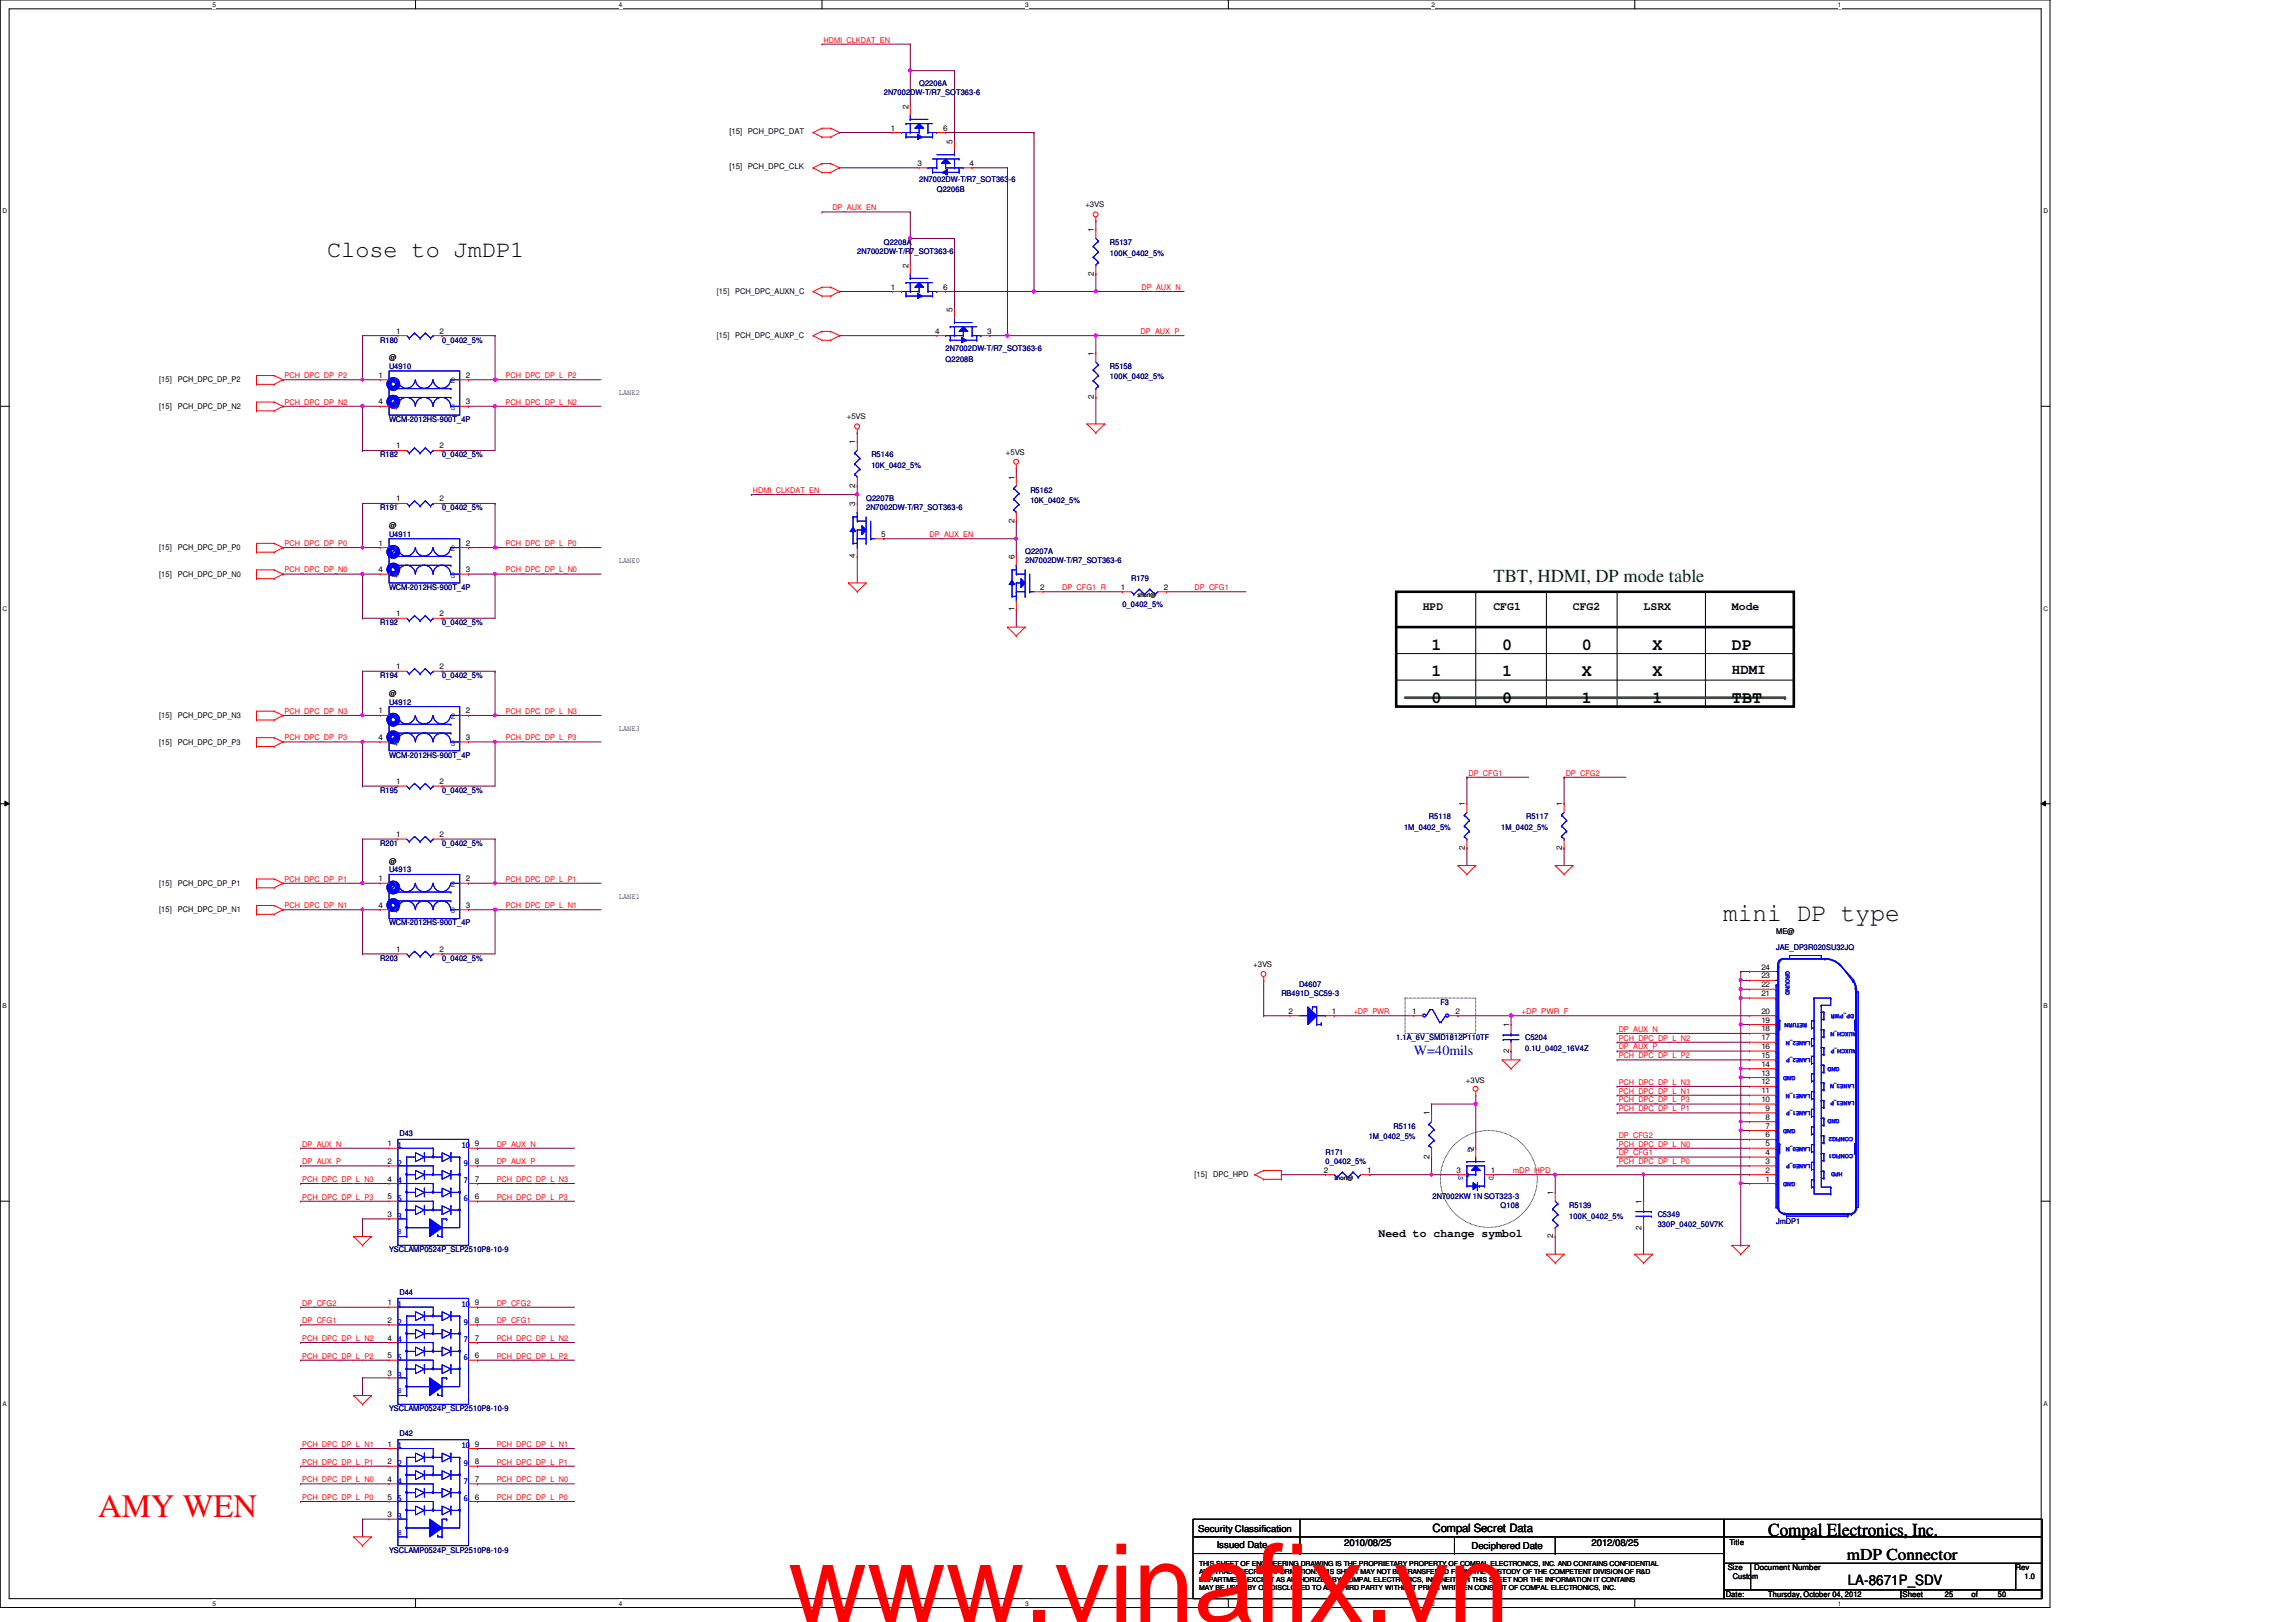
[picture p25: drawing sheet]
<svg xmlns="http://www.w3.org/2000/svg" width="297mm" height="210mm" viewBox="0 0 297 210" stroke-linecap="round" stroke-linejoin="round" font-family="sans-serif">
<defs><g id="words">
<text font-size="14.1" fill="#f00" x="102" y="209.9">www.vinafix.vn</text>
<text font-size="4.2" fill="#f00" x="12.7" y="196.3">AMY WEN</text>
<text font-size="3.3" x="222.9" y="119.2">mini DP type</text>
<text font-size="3" x="42.3" y="33.3">Close to JmDP1</text>
<text font-size="2.4" fill="#004000" x="193.2" y="75.3">TBT, HDMI, DP mode table</text>
<text font-size="2.4" x="228.8" y="198.7">Compal Electronics, Inc.</text>
<g font-size="2.2">
<text x="185.2" y="87.5">1</text>
<text x="185.2" y="84.1">1</text>
<text x="194.3" y="84.1">0</text>
<text x="194.3" y="87.5">1</text>
<text x="204.6" y="87.5">X</text>
<text x="204.6" y="84.1">0</text>
<text x="213.8" y="87.5">X</text>
<text x="213.8" y="84.1">X</text>
<text x="224.1" y="84.1">DP</text>
<text x="185.2" y="90.9">0</text>
<text x="194.3" y="90.9">0</text>
<text x="204.6" y="90.9">1</text>
<text x="213.8" y="90.9">1</text>
<text x="224.1" y="90.9">TBT</text>
<text x="238.9" y="201.9">mDP Connector</text>
</g>
<g font-size="1.8">
<text x="224.1" y="87.2">HDMI</text>
<text x="239.1" y="205.1">LA-8671P_SDV</text>
</g>
<text font-size="1.8" fill="#00f" x="182.9" y="136.5">W=40mils</text>
<g font-size="1.5">
<text x="184.1" y="79">HPD</text>
<text x="193.2" y="79">CFG1</text>
<text x="203.5" y="79">CFG2</text>
<text x="212.6" y="79">LSRX</text>
<text x="224.1" y="79">Mode</text>
<text x="178.3" y="160.1">Need to change symbol</text>
<text x="185.3" y="198.3">Compal Secret Data</text>
</g>
<g font-size="1.2">
<text x="155" y="198.2">Security Classification</text>
<text x="157.4" y="200.4">Issued Date</text>
<text x="173.9" y="200">2010/08/25</text>
<text x="190.4" y="200.5">Deciphered Date</text>
<text x="205.9" y="200">2012/08/25</text>
</g>
<g font-size="1" fill="#f00">
<text x="106.5" y="5.5">HDMI_CLKDAT_EN</text>
<text x="107.7" y="27.2">DP_AUX_EN</text>
<text x="147.7" y="37.5">DP_AUX_N</text>
<text x="147.6" y="43.2">DP_AUX_P</text>
<text x="36.8" y="48.9">PCH_DPC_DP_P2</text>
<text x="36.8" y="52.4">PCH_DPC_DP_N2</text>
<text x="65.4" y="52.4">PCH_DPC_DP_L_N2</text>
<text x="65.4" y="48.9">PCH_DPC_DP_L_P2</text>
<text x="97.4" y="63.8">HDMI_CLKDAT_EN</text>
<text x="36.8" y="70.7">PCH_DPC_DP_P0</text>
<text x="65.4" y="70.7">PCH_DPC_DP_L_P0</text>
<text x="120.3" y="69.5">DP_AUX_EN</text>
<text x="36.8" y="74.1">PCH_DPC_DP_N0</text>
<text x="65.4" y="74.1">PCH_DPC_DP_L_N0</text>
<text x="137.4" y="76.4">DP_CFG1_R</text>
<text x="154.6" y="76.4">DP_CFG1</text>
<text x="36.8" y="92.4">PCH_DPC_DP_N3</text>
<text x="36.8" y="95.8">PCH_DPC_DP_P3</text>
<text x="65.4" y="92.4">PCH_DPC_DP_L_N3</text>
<text x="65.4" y="95.8">PCH_DPC_DP_L_P3</text>
<text x="190" y="100.4">DP_CFG1</text>
<text x="202.6" y="100.4">DP_CFG2</text>
<text x="36.8" y="114.1">PCH_DPC_DP_P1</text>
<text x="36.8" y="117.5">PCH_DPC_DP_N1</text>
<text x="65.4" y="117.5">PCH_DPC_DP_L_N1</text>
<text x="65.4" y="114.1">PCH_DPC_DP_L_P1</text>
<text x="175.1" y="131.2">+DP_PWR</text>
<text x="196.8" y="131.2">+DP_PWR_F</text>
<text x="209.4" y="135.8">DP_AUX_P</text>
<text x="209.4" y="133.5">DP_AUX_N</text>
<text x="209.4" y="136.9">PCH_DPC_DP_L_P2</text>
<text x="209.4" y="134.7">PCH_DPC_DP_L_N2</text>
<text x="209.4" y="143.8">PCH_DPC_DP_L_P1</text>
<text x="209.4" y="141.5">PCH_DPC_DP_L_N1</text>
<text x="209.4" y="142.7">PCH_DPC_DP_L_P3</text>
<text x="209.4" y="140.4">PCH_DPC_DP_L_N3</text>
<text x="39.1" y="148.4">DP_AUX_N</text>
<text x="64.3" y="148.4">DP_AUX_N</text>
<text x="209.4" y="149.5">DP_CFG1</text>
<text x="209.4" y="147.2">DP_CFG2</text>
<text x="209.4" y="148.4">PCH_DPC_DP_L_N0</text>
<text x="39.1" y="153">PCH_DPC_DP_L_N3</text>
<text x="39.1" y="155.2">PCH_DPC_DP_L_P3</text>
<text x="39.1" y="150.7">DP_AUX_P</text>
<text x="64.3" y="153">PCH_DPC_DP_L_N3</text>
<text x="64.3" y="155.2">PCH_DPC_DP_L_P3</text>
<text x="64.3" y="150.7">DP_AUX_P</text>
<text x="195.7" y="151.8">mDP_HPD</text>
<text x="209.4" y="150.7">PCH_DPC_DP_L_P0</text>
<text x="39.1" y="171.2">DP_CFG1</text>
<text x="39.1" y="169">DP_CFG2</text>
<text x="39.1" y="173.5">PCH_DPC_DP_L_N2</text>
<text x="64.3" y="171.2">DP_CFG1</text>
<text x="64.3" y="169">DP_CFG2</text>
<text x="64.3" y="173.5">PCH_DPC_DP_L_N2</text>
<text x="39.1" y="175.8">PCH_DPC_DP_L_P2</text>
<text x="64.3" y="175.8">PCH_DPC_DP_L_P2</text>
<text x="39.1" y="191.8">PCH_DPC_DP_L_N0</text>
<text x="39.1" y="189.5">PCH_DPC_DP_L_P1</text>
<text x="39.1" y="187.2">PCH_DPC_DP_L_N1</text>
<text x="64.3" y="191.8">PCH_DPC_DP_L_N0</text>
<text x="64.3" y="189.5">PCH_DPC_DP_L_P1</text>
<text x="64.3" y="187.2">PCH_DPC_DP_L_N1</text>
<text x="39.1" y="194.1">PCH_DPC_DP_L_P0</text>
<text x="64.3" y="194.1">PCH_DPC_DP_L_P0</text>
</g>
<g font-size="1" fill="#000080">
<text x="118.9" y="11.2">Q2206A</text>
<text x="114.3" y="12.3">2N7002DW-T/R7_SOT363-6</text>
<text x="118.9" y="23.5">2N7002DW-T/R7_SOT363-6</text>
<text x="121.2" y="24.9">Q2206B</text>
<text x="110.9" y="32.9">2N7002DW-T/R7_SOT363-6</text>
<text x="114.3" y="31.7">Q2208A</text>
<text x="143.6" y="31.7">R5137</text>
<text x="143.6" y="33.1">100K_0402_5%</text>
<text x="49.2" y="44.3">R180</text>
<text x="50.3" y="47.8">U4910</text>
<text x="57.2" y="44.3">0_0402_5%</text>
<text x="122.3" y="46.8">Q2208B</text>
<text x="122.3" y="45.5">2N7002DW-T/R7_SOT363-6</text>
<text x="143.6" y="47.8">R5158</text>
<text x="143.6" y="49.1">100K_0402_5%</text>
<text x="49.2" y="59.2">R182</text>
<text x="50.3" y="54.6">WCM-2012HS-900T_4P</text>
<text x="57.2" y="59.2">0_0402_5%</text>
<text x="112.7" y="59.2">R5146</text>
<text x="112.1" y="64.9">Q2207B</text>
<text x="112.7" y="60.5">10K_0402_5%</text>
<text x="133.3" y="63.8">R5162</text>
<text x="133.3" y="65.1">10K_0402_5%</text>
<text x="49.2" y="66">R191</text>
<text x="50.3" y="69.5">U4911</text>
<text x="57.2" y="66">0_0402_5%</text>
<text x="112.1" y="66">2N7002DW-T/R7_SOT363-6</text>
<text x="132.6" y="71.8">Q2207A</text>
<text x="50.3" y="76.3">WCM-2012HS-900T_4P</text>
<text x="132.6" y="72.9">2N7002DW-T/R7_SOT363-6</text>
<text x="146.3" y="75.2">R179</text>
<text x="49.2" y="80.9">R192</text>
<text x="57.2" y="80.9">0_0402_5%</text>
<text x="145.2" y="78.6">0_0402_5%</text>
<text x="49.2" y="87.8">R194</text>
<text x="57.2" y="87.8">0_0402_5%</text>
<text x="50.3" y="91.2">U4912</text>
<text x="50.3" y="98">WCM-2012HS-900T_4P</text>
<text x="49.2" y="102.6">R195</text>
<text x="57.2" y="102.6">0_0402_5%</text>
<text x="181.6" y="107.4">1M_0402_5%</text>
<text x="184.9" y="106">R5118</text>
<text x="194.2" y="107.4">1M_0402_5%</text>
<text x="197.4" y="106">R5117</text>
<text x="49.2" y="109.5">R201</text>
<text x="50.3" y="112.9">U4913</text>
<text x="57.2" y="109.5">0_0402_5%</text>
<text x="50.3" y="119.8">WCM-2012HS-900T_4P</text>
<text x="49.2" y="124.3">R203</text>
<text x="57.2" y="124.3">0_0402_5%</text>
<text x="229.8" y="123">JAE_DP3R020SU32JQ</text>
<text x="165.8" y="128.9">RB491D_SC59-3</text>
<text x="168.1" y="127.8">D4607</text>
<text x="186.3" y="130">F3</text>
<text x="180.6" y="134.6">1.1A_6V_SMD1812P110TF</text>
<text x="197.3" y="134.6">C5204</text>
<text x="197.3" y="136">0.1U_0402_16V4Z</text>
<text x="51.7" y="147">D43</text>
<text x="171.5" y="149.5">R171</text>
<text x="177.1" y="147.4">1M_0402_5%</text>
<text x="180.3" y="146">R5116</text>
<text x="171.5" y="150.6">0_0402_5%</text>
<text x="185.3" y="155.2">2N7002KW 1N SOT323-3</text>
<text x="194.1" y="156.3">Q108</text>
<text x="203" y="156.3">R5139</text>
<text x="203" y="157.7">100K_0402_5%</text>
<text x="214.5" y="157.5">C5349</text>
<text x="214.5" y="158.8">330P_0402_50V7K</text>
<text x="229.8" y="158.4">JmDP1</text>
<text x="50.3" y="162.1">YSCLAMP0524P_SLP2510P8-10-9</text>
<text x="51.7" y="167.6">D44</text>
<text x="50.3" y="182.6">YSCLAMP0524P_SLP2510P8-10-9</text>
<text x="51.7" y="185.8">D42</text>
<text x="50.3" y="200.9">YSCLAMP0524P_SLP2510P8-10-9</text>
</g>
<g font-size="1">
<text x="94.4" y="17.4">[15] PCH_DPC_DAT</text>
<text x="115.3" y="16.9">1</text>
<text x="117.5" y="14.1" transform="rotate(-90 117.5 14.1)">2</text>
<text x="122" y="16.9">6</text>
<text x="94.4" y="21.9">[15] PCH_DPC_CLK</text>
<text x="118.7" y="21.5">3</text>
<text x="123.2" y="18.6" transform="rotate(-90 123.2 18.6)">5</text>
<text x="125.4" y="21.5">4</text>
<text x="140.4" y="26.8">+3VS</text>
<text x="117.5" y="34.6" transform="rotate(-90 117.5 34.6)">2</text>
<text x="141.5" y="35.7" transform="rotate(-90 141.5 35.7)">2</text>
<text x="141.5" y="30.1" transform="rotate(-90 141.5 30.1)">1</text>
<text x="92.7" y="38.1">[15]</text>
<text x="95.1" y="38.1">PCH_DPC_AUXN_C</text>
<text x="115.3" y="37.5">1</text>
<text x="122" y="37.5">6</text>
<text x="123.2" y="40.3" transform="rotate(-90 123.2 40.3)">5</text>
<text x="50.3" y="46.6">@</text>
<text x="51.3" y="43.2">1</text>
<text x="56.9" y="43.2">2</text>
<text x="92.7" y="43.8">[15]</text>
<text x="95.1" y="43.8">PCH_DPC_AUXP_C</text>
<text x="121" y="43.2">4</text>
<text x="127.7" y="43.2">3</text>
<text x="141.5" y="46.1" transform="rotate(-90 141.5 46.1)">1</text>
<text x="20.6" y="49.5">[15]</text>
<text x="20.6" y="52.9">[15]</text>
<text x="23" y="49.5">PCH_DPC_DP_P2</text>
<text x="23" y="52.9">PCH_DPC_DP_N2</text>
<text x="49" y="48.9">1</text>
<text x="49" y="52.3">4</text>
<text x="60.3" y="48.9">2</text>
<text x="60.3" y="52.3">3</text>
<text x="80" y="51.1">LANE2</text>
<text x="141.5" y="51.7" transform="rotate(-90 141.5 51.7)">2</text>
<text x="51.3" y="58">1</text>
<text x="56.9" y="58">2</text>
<text x="109.6" y="54.3">+5VS</text>
<text x="110.7" y="57.5" transform="rotate(-90 110.7 57.5)">1</text>
<text x="130.1" y="58.8">+5VS</text>
<text x="51.3" y="64.9">1</text>
<text x="56.9" y="64.9">2</text>
<text x="110.7" y="65.5" transform="rotate(-90 110.7 65.5)">3</text>
<text x="110.7" y="63.1" transform="rotate(-90 110.7 63.1)">2</text>
<text x="131.2" y="62.1" transform="rotate(-90 131.2 62.1)">1</text>
<text x="20.6" y="71.2">[15]</text>
<text x="23" y="71.2">PCH_DPC_DP_P0</text>
<text x="49" y="70.6">1</text>
<text x="50.3" y="68.3">@</text>
<text x="60.3" y="70.6">2</text>
<text x="114" y="69.5">5</text>
<text x="131.2" y="67.7" transform="rotate(-90 131.2 67.7)">2</text>
<text x="20.6" y="74.6">[15]</text>
<text x="23" y="74.6">PCH_DPC_DP_N0</text>
<text x="49" y="74">4</text>
<text x="60.3" y="74">3</text>
<text x="80" y="72.9">LANE0</text>
<text x="110.7" y="72.3" transform="rotate(-90 110.7 72.3)">4</text>
<text x="131.2" y="72.3" transform="rotate(-90 131.2 72.3)">6</text>
<text x="134.6" y="76.3">2</text>
<text x="145" y="76.3">1</text>
<text x="150.6" y="76.3">2</text>
<text x="51.3" y="79.8">1</text>
<text x="56.9" y="79.8">2</text>
<text x="131.2" y="79.1" transform="rotate(-90 131.2 79.1)">1</text>
<text x="51.3" y="86.6">1</text>
<text x="56.9" y="86.6">2</text>
<text x="20.6" y="92.9">[15]</text>
<text x="23" y="92.9">PCH_DPC_DP_N3</text>
<text x="49" y="92.3">1</text>
<text x="49" y="95.8">4</text>
<text x="50.3" y="90">@</text>
<text x="60.3" y="92.3">2</text>
<text x="60.3" y="95.8">3</text>
<text x="80" y="94.6">LANE3</text>
<text x="20.6" y="96.4">[15]</text>
<text x="23" y="96.4">PCH_DPC_DP_P3</text>
<text x="51.3" y="101.5">1</text>
<text x="56.9" y="101.5">2</text>
<text x="189.5" y="104.4" transform="rotate(-90 189.5 104.4)">1</text>
<text x="202.1" y="104.4" transform="rotate(-90 202.1 104.4)">1</text>
<text x="50.3" y="111.8">@</text>
<text x="51.3" y="108.3">1</text>
<text x="56.9" y="108.3">2</text>
<text x="189.5" y="110" transform="rotate(-90 189.5 110)">2</text>
<text x="202.1" y="110" transform="rotate(-90 202.1 110)">2</text>
<text x="20.6" y="118.1">[15]</text>
<text x="20.6" y="114.6">[15]</text>
<text x="23" y="118.1">PCH_DPC_DP_N1</text>
<text x="23" y="114.6">PCH_DPC_DP_P1</text>
<text x="49" y="114">1</text>
<text x="49" y="117.5">4</text>
<text x="60.3" y="114">2</text>
<text x="60.3" y="117.5">3</text>
<text x="80" y="116.3">LANE1</text>
<text x="51.3" y="123.2">1</text>
<text x="56.9" y="123.2">2</text>
<text x="162.1" y="125.1">+3VS</text>
<text x="227.9" y="125.5">24</text>
<text x="229.8" y="120.9">ME@</text>
<text x="166.7" y="131.2">2</text>
<text x="172.3" y="131.2">1</text>
<text x="182.7" y="131.2">1</text>
<text x="188.3" y="131.2">2</text>
<text x="227.9" y="131.2">20</text>
<text x="227.9" y="128.9">21</text>
<text x="227.9" y="127.8">22</text>
<text x="227.9" y="126.6">23</text>
<text x="195.2" y="136.3" transform="rotate(-90 195.2 136.3)">2</text>
<text x="195.2" y="132.9" transform="rotate(-90 195.2 132.9)">1</text>
<text x="227.9" y="136.9">15</text>
<text x="227.9" y="135.8">16</text>
<text x="227.9" y="134.6">17</text>
<text x="227.9" y="133.5">18</text>
<text x="227.9" y="132.3">19</text>
<text x="189.6" y="140.1">+3VS</text>
<text x="227.9" y="142.6">10</text>
<text x="227.9" y="141.5">11</text>
<text x="227.9" y="140.3">12</text>
<text x="227.9" y="139.2">13</text>
<text x="227.9" y="138">14</text>
<text x="228.4" y="143.8">9</text>
<text x="50.1" y="148.3">1</text>
<text x="61.4" y="148.3">9</text>
<text x="185" y="150" transform="rotate(-90 185 150)">2</text>
<text x="185" y="144.4" transform="rotate(-90 185 144.4)">1</text>
<text x="190.7" y="148.9" transform="rotate(-90 190.7 148.9)">2</text>
<text x="228.4" y="149.5">4</text>
<text x="228.4" y="148.3">5</text>
<text x="228.4" y="147.2">6</text>
<text x="228.4" y="146">7</text>
<text x="228.4" y="144.9">8</text>
<text x="50.1" y="152.9">4</text>
<text x="50.1" y="155.2">5</text>
<text x="50.1" y="150.6">2</text>
<text x="61.4" y="155.2">6</text>
<text x="61.4" y="152.9">7</text>
<text x="61.4" y="150.6">8</text>
<text x="154.6" y="152.4">[15]</text>
<text x="157" y="152.4">DPC_HPD</text>
<text x="171.3" y="151.8">2</text>
<text x="176.9" y="151.8">1</text>
<text x="188.4" y="151.8">3</text>
<text x="192.9" y="151.8">1</text>
<text x="201" y="154.6" transform="rotate(-90 201 154.6)">1</text>
<text x="212.4" y="155.8" transform="rotate(-90 212.4 155.8)">1</text>
<text x="228.4" y="152.9">1</text>
<text x="228.4" y="151.8">2</text>
<text x="228.4" y="150.6">3</text>
<text x="50.1" y="157.5">3</text>
<text x="201" y="160.3" transform="rotate(-90 201 160.3)">2</text>
<text x="212.4" y="159.1" transform="rotate(-90 212.4 159.1)">2</text>
<text x="50.1" y="173.5">4</text>
<text x="50.1" y="168.9">1</text>
<text x="50.1" y="171.2">2</text>
<text x="61.4" y="173.5">7</text>
<text x="61.4" y="168.9">9</text>
<text x="61.4" y="171.2">8</text>
<text x="50.1" y="175.8">5</text>
<text x="50.1" y="178.1">3</text>
<text x="61.4" y="175.8">6</text>
<text x="50.1" y="191.8">4</text>
<text x="50.1" y="187.2">1</text>
<text x="50.1" y="189.5">2</text>
<text x="61.4" y="191.8">7</text>
<text x="61.4" y="187.2">9</text>
<text x="61.4" y="189.5">8</text>
<text x="50.1" y="194.1">5</text>
<text x="50.1" y="196.3">3</text>
<text x="61.4" y="194.1">6</text>
<text x="223.5" y="203.2">Size</text>
<text x="223.7" y="199.9">Title</text>
<text x="226.9" y="203.2">Document Number</text>
<text x="260.8" y="203.2">Rev</text>
<text x="223.3" y="206.6">Date:</text>
<text x="224.2" y="204.3">Custom</text>
<text x="228.8" y="206.6">Thursday, October 04, 2012</text>
<text x="246.1" y="206.6">Sheet</text>
<text x="251.6" y="206.6">25</text>
<text x="255.1" y="206.6">of</text>
<text x="258.5" y="206.6">50</text>
<text x="261.9" y="204.3">1.0</text>
</g>
<g font-size="1" fill="#004080">
<text x="50.9" y="49.6">1</text>
<text x="50.9" y="53">4</text>
<text x="58.3" y="49.6">2</text>
<text x="58.3" y="53">3</text>
<text x="50.9" y="71.3">1</text>
<text x="58.3" y="71.3">2</text>
<text x="50.9" y="74.8">4</text>
<text x="58.3" y="74.8">3</text>
<text x="50.9" y="93">1</text>
<text x="58.3" y="93">2</text>
<text x="50.9" y="96.5">4</text>
<text x="58.3" y="96.5">3</text>
<text x="50.9" y="114.8">1</text>
<text x="50.9" y="118.2">4</text>
<text x="58.3" y="114.8">2</text>
<text x="58.3" y="118.2">3</text>
</g>
<g font-size="1" fill="#00f">
<text x="51.5" y="148.5">1</text>
<text x="59.7" y="148.5">10</text>
<text x="189.9" y="148.6" transform="rotate(90 189.9 148.6)">G</text>
<text x="51.5" y="155.4">5</text>
<text x="51.5" y="153.1">4</text>
<text x="51.5" y="150.8">2</text>
<text x="60" y="153.1">7</text>
<text x="60" y="155.4">6</text>
<text x="60" y="150.8">9</text>
<text x="188.7" y="152.2" transform="rotate(90 188.7 152.2)">S</text>
<text x="192.7" y="152.2" transform="rotate(90 192.7 152.2)">D</text>
<text x="51.5" y="157.7">3</text>
<text x="51.5" y="159.7">8</text>
<text x="51.5" y="173.7">4</text>
<text x="51.5" y="171.4">2</text>
<text x="51.5" y="169.1">1</text>
<text x="59.7" y="169.1">10</text>
<text x="60" y="173.7">7</text>
<text x="60" y="171.4">9</text>
<text x="51.5" y="176">5</text>
<text x="51.5" y="178.3">3</text>
<text x="60" y="176">6</text>
<text x="51.5" y="180.3">8</text>
<text x="51.5" y="192">4</text>
<text x="51.5" y="189.7">2</text>
<text x="51.5" y="187.4">1</text>
<text x="59.7" y="187.4">10</text>
<text x="60" y="192">7</text>
<text x="60" y="189.7">9</text>
<text x="51.5" y="194.3">5</text>
<text x="51.5" y="196.6">3</text>
<text x="60" y="194.3">6</text>
<text x="51.5" y="198.6">8</text>
</g>
<g font-size=".9">
<text x="155.1" y="202.6">THIS SHEET OF ENGINEERING DRAWING IS THE PROPRIETARY PROPERTY OF COMPAL ELECTRONICS, INC. AND CONTAINS CONFIDENTIAL</text>
<text x="155.1" y="203.7">AND TRADE SECRET INFORMATION. THIS SHEET MAY NOT BE TRANSFERED FROM THE CUSTODY OF THE COMPETENT DIVISION OF R&amp;D</text>
<text x="155.1" y="205.8">MAY BE USED BY OR DISCLOSED TO ANY THIRD PARTY WITHOUT PRIOR WRITTEN CONSENT OF COMPAL ELECTRONICS, INC.</text>
<text x="155.1" y="204.8">DEPARTMENT EXCEPT AS AUTHORIZED BY COMPAL ELECTRONICS, INC. NEITHER THIS SHEET NOR THE INFORMATION IT CONTAINS</text>
</g>
<g font-size=".8">
<text x="27.5" y=".9">5</text>
<text x="80" y=".9">4</text>
<text x="132.6" y=".9">3</text>
<text x="185.2" y=".9">2</text>
<text x="237.8" y=".9">1</text>
<text x=".3" y="27.6">D</text>
<text x="264.4" y="27.6">D</text>
<text x="147.1" y="77.3">short@</text>
<text x=".3" y="79">C</text>
<text x="264.4" y="79">C</text>
<text x=".3" y="130.5">B</text>
<text x="264.4" y="130.5">B</text>
<text x="172.6" y="152.7">short@</text>
<text x=".3" y="181.9">A</text>
<text x="264.4" y="181.9">A</text>
<text x="27.5" y="207.8">5</text>
<text x="80" y="207.8">4</text>
<text x="132.6" y="207.8">3</text>
<text x="185.2" y="207.8">2</text>
<text x="237.8" y="207.8">1</text>
</g>
<g font-size=".8" fill="#00f">
<text x="231" y="125.6" transform="rotate(90 231 125.6)">GROUND</text>
<text x="239.9" y="131.2" transform="rotate(180 239.9 131.2)">DP_PWR</text>
<text x="233.8" y="132.4" transform="rotate(180 233.8 132.4)">RETURN</text>
<text x="234.2" y="136.9" transform="rotate(180 234.2 136.9)">LANE2_P</text>
<text x="234.2" y="134.7" transform="rotate(180 234.2 134.7)">LANE2_N</text>
<text x="240.2" y="135.8" transform="rotate(180 240.2 135.8)">AUXCH_P</text>
<text x="240.2" y="133.5" transform="rotate(180 240.2 133.5)">AUXCH_N</text>
<text x="232.3" y="139.2" transform="rotate(180 232.3 139.2)">GND</text>
<text x="234.2" y="143.8" transform="rotate(180 234.2 143.8)">LANE1_P</text>
<text x="234.2" y="141.5" transform="rotate(180 234.2 141.5)">LANE1_N</text>
<text x="238" y="138.1" transform="rotate(180 238 138.1)">GND</text>
<text x="239.9" y="140.3" transform="rotate(180 239.9 140.3)">LANE3_N</text>
<text x="239.9" y="142.5" transform="rotate(180 239.9 142.5)">LANE3_P</text>
<text x="232.3" y="146.1" transform="rotate(180 232.3 146.1)">GND</text>
<text x="234.2" y="148.4" transform="rotate(180 234.2 148.4)">LANE0_N</text>
<text x="238" y="144.8" transform="rotate(180 238 144.8)">GND</text>
<text x="239.7" y="149.4" transform="rotate(180 239.7 149.4)">CONFIG1</text>
<text x="239.7" y="147.1" transform="rotate(180 239.7 147.1)">CONFIG2</text>
<text x="232.3" y="153" transform="rotate(180 232.3 153)">GND</text>
<text x="234.2" y="150.7" transform="rotate(180 234.2 150.7)">LANE0_P</text>
<text x="238.4" y="151.7" transform="rotate(180 238.4 151.7)">HPD</text>
</g>
</g></defs>
<path d="M0 0h265.2v208h-265.2zM1.2 1.1h262.9v205.8h-262.9z" fill="none" stroke="#000" stroke-width=".13"/>
<g fill="#fff">
<path d="M27.5 .1h.4v1h-.4z"/>
<path d="M27.5 207h.4v.9h-.4z"/>
</g>
<path d="M53.8 0v1.1M53.8 206.9v1.1" fill="none" stroke="#000" stroke-width=".13"/>
<g fill="#fff">
<path d="M80 .1h.5v1h-.5z"/>
<path d="M80 207h.5v.9h-.5z"/>
</g>
<path d="M106.3 0v1.1M106.3 206.9v1.1" fill="none" stroke="#000" stroke-width=".13"/>
<g fill="#fff">
<path d="M132.6 .1h.5v1h-.5z"/>
<path d="M132.6 207h.5v.9h-.5z"/>
</g>
<path d="M158.9 0v1.1M158.9 206.9v1.1" fill="none" stroke="#000" stroke-width=".13"/>
<g fill="#fff">
<path d="M185.2 .1h.5v1h-.5z"/>
<path d="M185.2 207h.5v.9h-.5z"/>
</g>
<path d="M211.5 0v1.1M211.5 206.9v1.1" fill="none" stroke="#000" stroke-width=".13"/>
<g fill="#fff">
<path d="M237.8 .1h.4v1h-.4z"/>
<path d="M237.8 207h.4v.9h-.4z"/>
<path d="M.3 26.8h.6v1h-.6z"/>
<path d="M264.4 26.8h.6v1h-.6z"/>
<path d="M.3 78.3h.6v.9h-.6z"/>
<path d="M264.4 78.3h.6v.9h-.6z"/>
</g>
<path d="M0 52.6h1.2M264.1 52.6h1.1" fill="none" stroke="#000" stroke-width=".13"/>
<g fill="#fff">
<path d="M.3 129.7h.6v.9h-.6z"/>
<path d="M264.4 129.7h.5v.9h-.5z"/>
</g>
<path d="M0 104h1.2M.6 103.7l.6 .3-.6 .3zM264.1 104l.5-.3v.6zM264.1 104h1.1" fill="none" stroke="#000" stroke-width=".13"/>
<path d="M.6 103.7l.6 .3-.6 .3zM264.1 104l.5-.3v.6z" fill="#000"/>
<g fill="#fff">
<path d="M.3 181.1h.6v1h-.6z"/>
<path d="M264.4 181.1h.5v1h-.5z"/>
</g>
<g fill="none" stroke="#000" stroke-width=".13">
<path d="M190.9 76.6v14.8M200.1 76.6v14.8M209.2 76.6v14.8M220.6 76.6v14.8M180.6 84.6h51.5M180.6 88h51.5M190.9 91.4h.1M200.1 91.4h.1M209.2 91.4h.1M220.6 91.4h.1M232.1 84.6h.1M232.1 88h.1"/>
<path d="M0 155.4h1.2M264.1 155.4h1.1"/>
</g>
<path d="M180.6 76.6h51.5v14.8h-51.5zM180.6 81.2h51.5" fill="none" stroke="#000" stroke-width=".34"/>
<circle cx="232.1" cy="81.2" r=".17" fill="#000"/>
<path d="M181.8 90.3h49.1" fill="none" stroke="#008000" stroke-width=".34"/>
<circle cx="230.9" cy="90.3" r=".17" fill="#008000"/>
<g fill="none" stroke="#000" stroke-width=".13">
<path d="M181.8 129.2h9.1v4.5h-9.1z"/>
<circle cx="192.6" cy="152.6" r="6.3"/>
</g>
<path d="M209.2 136h.1M209.2 133.7h.1M209.2 136h17.2M209.2 133.7h17.2M46.9 157.7h.1M46.9 157.7v2.3M209.2 149.7h.1M209.2 147.4h.1M209.2 149.7h17.2M209.2 147.4h17.2M212.6 152h.1M212.6 152h13.8" fill="none" stroke="#800040" stroke-width=".13"/>
<path d="M212.5 151.9h.2v.2l-.1 .1-.1-.1z" fill-rule="evenodd" fill="#f0f"/>
<path d="M212.5 151.9h.2v.2l-.1 .1-.1-.1z" fill="none" stroke="#f0f" stroke-width=".13"/>
<path d="M195.5 131.4h.1M195.5 131.4h30.9" fill="none" stroke="#800040" stroke-width=".13"/>
<path d="M195.3 131.3h.3v.2l-.2 .1-.1-.1z" fill-rule="evenodd" fill="#f0f"/>
<path d="M195.3 131.3h.3v.2l-.2 .1-.1-.1z" fill="none" stroke="#f0f" stroke-width=".13"/>
<g fill="none" stroke="#800040" stroke-width=".13">
<path d="M163.5 131.4h.1M163.5 126.9h.1M163.5 131.4h3.4M163.5 126.9v4.5M188.6 131.4h.1M188.6 131.4h6.9M209.2 137.2h.1M209.2 134.9h.1M209.2 137.2h17.2M209.2 134.9h17.2M201.2 152h.1M201.2 152v2.3"/>
<path d="M209.2 150.9h.1M209.2 148.6h.1M209.2 144h.1M209.2 141.7h.1M209.2 142.9h.1M209.2 140.6h.1M209.2 150.9h17.2M209.2 148.6h17.2M209.2 144h17.2M209.2 141.7h17.2M209.2 142.9h17.2M209.2 140.6h17.2"/>
<path d="M225.2 153.2h.1M225.2 153.2h1.2M201.2 160h.1M201.2 160v2.3"/>
</g>
<path d="M195.3 131.3h.3v.2l-.2 .1-.1-.1z" fill-rule="evenodd" fill="#f0f"/>
<path d="M195.3 131.3h.3v.2l-.2 .1-.1-.1z" fill="none" stroke="#f0f" stroke-width=".13"/>
<path d="M195.5 131.4h.1M195.5 131.4v1.2" fill="none" stroke="#800040" stroke-width=".13"/>
<path d="M195.3 131.3h.3v.2l-.2 .1-.1-.1z" fill-rule="evenodd" fill="#f0f"/>
<path d="M195.3 131.3h.3v.2l-.2 .1-.1-.1z" fill="none" stroke="#f0f" stroke-width=".13"/>
<path d="M141.8 37.7h.1M141.8 37.7h11.4M195.5 136h.1M195.5 136v1.2M46.9 178.3h.1M46.9 178.3h3.4M46.9 178.3v2.3" fill="none" stroke="#800040" stroke-width=".13"/>
<path d="M141.6 37.6h.3v.2l-.2 .1-.1-.1z" fill-rule="evenodd" fill="#f0f"/>
<path d="M141.6 37.6h.3v.2l-.2 .1-.1-.1z" fill="none" stroke="#f0f" stroke-width=".13"/>
<path d="M141.8 43.4h.1M141.8 43.4v2.3" fill="none" stroke="#800040" stroke-width=".13"/>
<path d="M141.6 43.3h.3v.2l-.2 .1-.1-.1z" fill-rule="evenodd" fill="#f0f"/>
<path d="M141.6 43.3h.3v.2l-.2 .1-.1-.1z" fill="none" stroke="#f0f" stroke-width=".13"/>
<g fill="none" stroke="#800040" stroke-width=".13">
<path d="M108.6 37.7h.1M108.6 37.7h6.9M117.8 30.9h.1M117.8 30.9v3.4M123.5 30.9h.1M123.5 30.9v9.1M108.6 43.4h.1M108.6 43.4h12.6M110.9 56h.1M110.9 56v1.1M130.3 43.4h.1M130.3 43.4h22.9"/>
<path d="M141.8 43.4h.1M97.2 64h.1M97.2 64h13.7M110.9 72h.1M110.9 64h.1M110.9 64v1.2M110.9 72v3.4M131.5 67.4h.1M131.5 67.4v2.3"/>
</g>
<path d="M110.8 63.8h.2v.3l-.1 .1-.1-.1z" fill-rule="evenodd" fill="#f0f"/>
<path d="M110.8 63.8h.2v.3l-.1 .1-.1-.1z" fill="none" stroke="#f0f" stroke-width=".13"/>
<path d="M130.3 21.7h.1M130.3 21.7v21.7" fill="none" stroke="#800040" stroke-width=".13"/>
<path d="M130.2 43.3h.3v.2l-.2 .1-.1-.1z" fill-rule="evenodd" fill="#f0f"/>
<path d="M130.2 43.3h.3v.2l-.2 .1-.1-.1z" fill="none" stroke="#f0f" stroke-width=".13"/>
<path d="M117.8 27.4h.1M117.8 30.9h.1M117.8 27.4v3.5M117.8 30.9h5.7M131.5 78.9h.1M131.5 78.9v2.3" fill="none" stroke="#800040" stroke-width=".13"/>
<path d="M117.6 30.7h.3v.3h-.2h-.1z" fill-rule="evenodd" fill="#f0f"/>
<path d="M117.6 30.7h.3v.3h-.2h-.1z" fill="none" stroke="#f0f" stroke-width=".13"/>
<path d="M106.3 5.7h.1M106.3 5.7h11.5M122.3 17.1h.1M122.3 17.1h11.5M114.3 69.7h.1M114.3 69.7h17.2" fill="none" stroke="#800040" stroke-width=".13"/>
<path d="M131.3 69.6h.3v.2l-.2 .1-.1-.1z" fill-rule="evenodd" fill="#f0f"/>
<path d="M131.3 69.6h.3v.2l-.2 .1-.1-.1z" fill="none" stroke="#f0f" stroke-width=".13"/>
<path d="M133.8 17.1h.1M133.8 17.1v20.6M108.6 21.7h.1M108.6 21.7h10.3" fill="none" stroke="#800040" stroke-width=".13"/>
<path d="M133.6 37.6h.3v.2l-.2 .1-.1-.1z" fill-rule="evenodd" fill="#f0f"/>
<path d="M133.6 37.6h.3v.2l-.2 .1-.1-.1z" fill="none" stroke="#f0f" stroke-width=".13"/>
<g fill="none" stroke="#800040" stroke-width=".13">
<path d="M108.6 17.1h.1M108.6 17.1h6.9M117.8 9.1h.1M117.8 5.7h.1M117.8 5.7v8M117.8 9.1h5.7M123.5 9.1h.1M123.5 9.1v9.2M106.3 27.4h.1M106.3 27.4h11.5M125.8 21.7h.1M125.8 21.7h4.5"/>
<path d="M141.8 28.6h.1M141.8 35.4h.1M141.8 28.6v1.1M141.8 35.4v2.3M128.1 43.4h.1M128.1 43.4h2.2M141.8 51.4h.1M141.8 51.4v3.5M110.9 62.9h.1M110.9 62.9v1.1"/>
</g>
<path d="M117.6 9h.3v.2l-.2 .1-.1-.1z" fill-rule="evenodd" fill="#f0f"/>
<path d="M117.6 9h.3v.2l-.2 .1-.1-.1z" fill="none" stroke="#f0f" stroke-width=".13"/>
<path d="M122.3 37.7h.1M122.3 37.7h19.5M133.8 37.7h.1M131.5 69.7h.1M131.5 60.6h.1M131.5 60.6v1.1M131.5 69.7v2.3M46.9 157.7h.1M46.9 157.7h3.4" fill="none" stroke="#800040" stroke-width=".13"/>
<path d="M133.6 37.6h.3v.2l-.2 .1-.1-.1z" fill-rule="evenodd" fill="#f0f"/>
<path d="M133.6 37.6h.3v.2l-.2 .1-.1-.1z" fill="none" stroke="#f0f" stroke-width=".13"/>
<path d="M225.2 153.2v8M225.2 161.2h.1M46.9 196.6h.1M46.9 196.6v2.3M46.9 196.6h3.4" fill="none" stroke="#800040" stroke-width=".13"/>
<path d="M225.1 153h.2v.3h-.1h-.1z" fill-rule="evenodd" fill="#f0f"/>
<path d="M225.1 153h.2v.3h-.1h-.1z" fill="none" stroke="#f0f" stroke-width=".13"/>
<path d="M225.2 132.6h.1M225.2 138.3h.1M225.2 132.6h1.2M225.2 132.6v5.7" fill="none" stroke="#800040" stroke-width=".13"/>
<path d="M225.1 138.1h.2v.3l-.1 .1-.1-.1z" fill-rule="evenodd" fill="#f0f"/>
<path d="M225.1 138.1h.2v.3l-.1 .1-.1-.1z" fill="none" stroke="#f0f" stroke-width=".13"/>
<path d="M225.2 138.3h.1M225.2 139.4h.1M225.2 138.3h1.2M225.2 138.3v1.1" fill="none" stroke="#800040" stroke-width=".13"/>
<path d="M225.1 139.3h.2v.2l-.1 .1-.1-.1z" fill-rule="evenodd" fill="#f0f"/>
<path d="M225.1 139.3h.2v.2l-.1 .1-.1-.1z" fill="none" stroke="#f0f" stroke-width=".13"/>
<path d="M225.2 139.4h.1M225.2 139.4h1.2M225.2 139.4v5.8M225.2 145.2h.1" fill="none" stroke="#800040" stroke-width=".13"/>
<path d="M225.1 145h.2v.3h-.1h-.1z" fill-rule="evenodd" fill="#f0f"/>
<path d="M225.1 145h.2v.3h-.1h-.1z" fill="none" stroke="#f0f" stroke-width=".13"/>
<path d="M225.2 145.2h.1M225.2 146.3h.1M225.2 145.2h1.2M225.2 145.2v1.1" fill="none" stroke="#800040" stroke-width=".13"/>
<path d="M225.1 146.1h.2v.3l-.1 .1-.1-.1z" fill-rule="evenodd" fill="#f0f"/>
<path d="M225.1 146.1h.2v.3l-.1 .1-.1-.1z" fill="none" stroke="#f0f" stroke-width=".13"/>
<path d="M225.2 125.7h.1M225.2 126.9h.1M225.2 125.7v1.2M225.2 125.7h1.2M225.2 146.3h.1M225.2 153.2h.1M225.2 146.3h1.2M225.2 146.3v6.9" fill="none" stroke="#800040" stroke-width=".13"/>
<path d="M225.1 126.7h.2v.3h-.1h-.1z" fill-rule="evenodd" fill="#f0f"/>
<path d="M225.1 126.7h.2v.3h-.1h-.1z" fill="none" stroke="#f0f" stroke-width=".13"/>
<path d="M225.2 126.9h.1M225.2 128h.1M225.2 126.9h1.2M225.2 126.9v1.1" fill="none" stroke="#800040" stroke-width=".13"/>
<path d="M225.1 127.9h.2v.2l-.1 .1-.1-.1z" fill-rule="evenodd" fill="#f0f"/>
<path d="M225.1 127.9h.2v.2l-.1 .1-.1-.1z" fill="none" stroke="#f0f" stroke-width=".13"/>
<path d="M225.2 128h.1M225.2 129.2h.1M225.2 128h1.2M225.2 128v1.2" fill="none" stroke="#800040" stroke-width=".13"/>
<path d="M225.1 129h.2v.3h-.1h-.1z" fill-rule="evenodd" fill="#f0f"/>
<path d="M225.1 129h.2v.3h-.1h-.1z" fill="none" stroke="#f0f" stroke-width=".13"/>
<path d="M225.2 129.2h.1M225.2 132.6h.1M225.2 129.2h1.2M225.2 129.2v3.4" fill="none" stroke="#800040" stroke-width=".13"/>
<path d="M225.1 132.4h.2v.3l-.1 .1-.1-.1z" fill-rule="evenodd" fill="#f0f"/>
<path d="M225.1 132.4h.2v.3l-.1 .1-.1-.1z" fill="none" stroke="#f0f" stroke-width=".13"/>
<path d="M172.6 131.4h.1M172.6 131.4h10.3M185.2 142.9h.1M185.2 149.7h.1M185.2 142.9h5.7M185.2 142.9v1.1M185.2 149.7v2.3M193.2 152h.1M193.2 152h8" fill="none" stroke="#800040" stroke-width=".13"/>
<path d="M185 151.9h.3v.2l-.1 .1-.2-.1z" fill-rule="evenodd" fill="#f0f"/>
<path d="M185 151.9h.3v.2l-.1 .1-.2-.1z" fill="none" stroke="#f0f" stroke-width=".13"/>
<path d="M185.2 152h.1M185.2 152h3.4M190.9 142.9h.1M190.9 142.9v5.7" fill="none" stroke="#800040" stroke-width=".13"/>
<path d="M190.8 142.7h.2v.3h-.1h-.1z" fill-rule="evenodd" fill="#f0f"/>
<path d="M190.8 142.7h.2v.3h-.1h-.1z" fill="none" stroke="#f0f" stroke-width=".13"/>
<g fill="none" stroke="#800040" stroke-width=".13">
<path d="M46.9 52.6h.1M46.9 49.1h.1M46.9 52.6h2.3M46.9 49.1h2.3M46.9 74.3h.1M46.9 70.9h.1M46.9 74.3h2.3M46.9 70.9h2.3M46.9 117.7h.1M46.9 114.3h.1M46.9 117.7h2.3M46.9 114.3h2.3"/>
<path d="M64 117.7h.1M64 117.7h13.8M38.9 153.2h.1M38.9 155.4h.1M38.9 150.9h.1M38.9 148.6h.1M38.9 153.2h11.4M38.9 155.4h11.4M38.9 150.9h11.4M38.9 148.6h11.4M61.8 153.2h.1M61.8 155.4h.1"/>
<path d="M61.8 150.9h.1M61.8 148.6h.1M61.8 153.2h12.5M61.8 155.4h12.5M61.8 150.9h12.5M61.8 148.6h12.5M165.8 152h.1M165.8 152h5.7M177.2 152h.1M177.2 152h8M190.9 141.7h.1M190.9 141.7v1.2"/>
<path d="M38.9 171.4h.1M38.9 169.2h.1M38.9 176h.1M38.9 173.7h.1M38.9 171.4h11.4M38.9 169.2h11.4M38.9 173.7h11.4M38.9 176h11.4M61.8 171.4h.1M61.8 169.2h.1M61.8 173.7h.1M61.8 176h.1"/>
<path d="M61.8 171.4h12.5M61.8 169.2h12.5M61.8 173.7h12.5M61.8 176h12.5M38.9 192h.1M38.9 194.3h.1M38.9 189.7h.1M38.9 187.5h.1M38.9 192h11.4M38.9 194.3h11.4M38.9 189.7h11.4M38.9 187.5h11.4"/>
<path d="M61.8 194.3h.1M61.8 192h.1M61.8 189.7h.1M61.8 187.5h.1M61.8 192h12.5M61.8 194.3h12.5M61.8 189.7h12.5M61.8 187.5h12.5"/>
</g>
<path d="M63.9 117.6h.3v.2l-.2 .1-.1-.1z" fill-rule="evenodd" fill="#f0f"/>
<path d="M63.9 117.6h.3v.2l-.2 .1-.1-.1z" fill="none" stroke="#f0f" stroke-width=".13"/>
<path d="M64 52.6h.1M64 52.6h13.8" fill="none" stroke="#800040" stroke-width=".13"/>
<path d="M63.9 52.4h.3v.3h-.2h-.1z" fill-rule="evenodd" fill="#f0f"/>
<path d="M63.9 52.4h.3v.3h-.2h-.1z" fill="none" stroke="#f0f" stroke-width=".13"/>
<path d="M64 49.1h.1M64 49.1h13.8" fill="none" stroke="#800040" stroke-width=".13"/>
<path d="M63.9 49h.3v.2l-.2 .1-.1-.1z" fill-rule="evenodd" fill="#f0f"/>
<path d="M63.9 49h.3v.2l-.2 .1-.1-.1z" fill="none" stroke="#f0f" stroke-width=".13"/>
<path d="M64 74.3h.1M64 74.3h13.8" fill="none" stroke="#800040" stroke-width=".13"/>
<path d="M63.9 74.1h.3v.3l-.2 .1-.1-.1z" fill-rule="evenodd" fill="#f0f"/>
<path d="M63.9 74.1h.3v.3l-.2 .1-.1-.1z" fill="none" stroke="#f0f" stroke-width=".13"/>
<path d="M64 114.3h.1M64 114.3h13.8" fill="none" stroke="#800040" stroke-width=".13"/>
<path d="M63.9 114.1h.3v.3l-.2 .1-.1-.1z" fill-rule="evenodd" fill="#f0f"/>
<path d="M63.9 114.1h.3v.3l-.2 .1-.1-.1z" fill="none" stroke="#f0f" stroke-width=".13"/>
<path d="M64 70.9h.1M64 70.9h13.8" fill="none" stroke="#800040" stroke-width=".13"/>
<path d="M63.9 70.7h.3v.3h-.2h-.1z" fill-rule="evenodd" fill="#f0f"/>
<path d="M63.9 70.7h.3v.3h-.2h-.1z" fill="none" stroke="#f0f" stroke-width=".13"/>
<path d="M64 92.6h.1M64 92.6h13.8" fill="none" stroke="#800040" stroke-width=".13"/>
<path d="M63.9 92.4h.3v.3l-.2 .1-.1-.1z" fill-rule="evenodd" fill="#f0f"/>
<path d="M63.9 92.4h.3v.3l-.2 .1-.1-.1z" fill="none" stroke="#f0f" stroke-width=".13"/>
<path d="M134.9 76.6h10.3M145.2 76.6h.1M150.9 76.6h.1M150.9 76.6h10.3M46.9 96h.1M46.9 96h2.3M64 96h.1M64 96h13.8" fill="none" stroke="#800040" stroke-width=".13"/>
<path d="M46.7 95.9h.3v.2l-.1 .1-.2-.1z" fill-rule="evenodd" fill="#f0f"/>
<path d="M46.7 95.9h.3v.2l-.1 .1-.2-.1z" fill="none" stroke="#f0f" stroke-width=".13"/>
<g fill="none" stroke="#800040" stroke-width=".13">
<path d="M46.9 43.4h.1M46.9 49.1h.1M46.9 43.4h4.6M46.9 43.4v5.7M46.9 92.6h.1M46.9 92.6h2.3M189.8 100.6h.1M189.8 109.7h.1M189.8 100.6h8M189.8 100.6v3.4M189.8 109.7v2.3M202.3 100.6h.1"/>
<path d="M202.3 109.7h.1M202.3 100.6h8.1M202.3 100.6v3.4M202.3 109.7v2.3"/>
</g>
<path d="M46.7 49h.3v.2l-.1 .1-.2-.1z" fill-rule="evenodd" fill="#f0f"/>
<path d="M46.7 49h.3v.2l-.1 .1-.2-.1z" fill="none" stroke="#f0f" stroke-width=".13"/>
<path d="M36.6 49.1h.1M36.6 49.1h10.3M46.9 58.3h.1M46.9 58.3h4.6M46.9 52.6v5.7M57.2 43.4h.1M57.2 58.3h.1M57.2 43.4h6.8M57.2 58.3h6.8M60.6 49.1h.1M64 43.4h.1M64 43.4v5.7h-3.4" fill="none" stroke="#800040" stroke-width=".13"/>
<path d="M46.7 52.4h.3v.3h-.1h-.2z" fill-rule="evenodd" fill="#f0f"/>
<path d="M46.7 52.4h.3v.3h-.1h-.2z" fill="none" stroke="#f0f" stroke-width=".13"/>
<g fill="none" stroke="#800040" stroke-width=".13">
<path d="M36.6 52.6h.1M36.6 52.6h10.3M60.6 52.6h.1M60.6 52.6h3.4M64 52.6h.1M64 52.6v5.7M46.9 65.2h.1M46.9 65.2h4.6M46.9 65.2v5.7M57.2 65.2h.1M57.2 65.2h6.8M64 65.2h.1"/>
<path d="M64 65.2v5.7"/>
</g>
<path d="M46.7 70.7h.3v.3h-.1h-.2z" fill-rule="evenodd" fill="#f0f"/>
<path d="M46.7 70.7h.3v.3h-.1h-.2z" fill="none" stroke="#f0f" stroke-width=".13"/>
<path d="M36.6 70.9h.1M36.6 70.9h10.3M46.9 74.3h.1M46.9 74.3v5.7M60.6 70.9h.1M60.6 70.9h3.4M46.9 80h.1M46.9 80h4.6M57.2 80h.1M57.2 80h6.8" fill="none" stroke="#800040" stroke-width=".13"/>
<path d="M46.7 74.1h.3v.3l-.1 .1-.2-.1z" fill-rule="evenodd" fill="#f0f"/>
<path d="M46.7 74.1h.3v.3l-.1 .1-.2-.1z" fill="none" stroke="#f0f" stroke-width=".13"/>
<path d="M60.6 74.3h.1M60.6 74.3h3.4M64 74.3h.1M64 74.3v5.7M46.9 86.9h.1M46.9 86.9h4.6M46.9 86.9v5.7M57.2 86.9h.1M57.2 86.9h6.8M64 86.9h.1M64 86.9v5.7" fill="none" stroke="#800040" stroke-width=".13"/>
<path d="M46.7 92.4h.3v.3l-.1 .1-.2-.1z" fill-rule="evenodd" fill="#f0f"/>
<path d="M46.7 92.4h.3v.3l-.1 .1-.2-.1z" fill="none" stroke="#f0f" stroke-width=".13"/>
<path d="M36.6 92.6h.1M36.6 92.6h10.3M46.9 96h.1M46.9 96v5.7M60.6 92.6h.1M60.6 92.6h3.4M64 96h.1M64 96v5.7h-6.8M46.9 101.7h.1M46.9 101.7h4.6M57.2 101.7h.1" fill="none" stroke="#800040" stroke-width=".13"/>
<path d="M63.9 95.9h.3v.2l-.2 .1-.1-.1z" fill-rule="evenodd" fill="#f0f"/>
<path d="M63.9 95.9h.3v.2l-.2 .1-.1-.1z" fill="none" stroke="#f0f" stroke-width=".13"/>
<path d="M46.9 108.6h.1M46.9 108.6h4.6M46.9 108.6v5.7M57.2 108.6h.1M57.2 108.6h6.8M64 108.6h.1M64 108.6v5.7" fill="none" stroke="#800040" stroke-width=".13"/>
<path d="M46.7 114.1h.3v.3l-.1 .1-.2-.1z" fill-rule="evenodd" fill="#f0f"/>
<path d="M46.7 114.1h.3v.3l-.1 .1-.2-.1z" fill="none" stroke="#f0f" stroke-width=".13"/>
<path d="M36.6 114.3h.1M36.6 114.3h10.3M46.9 117.7h.1M46.9 117.7v5.7M60.6 114.3h.1M60.6 114.3h3.4M46.9 123.4h.1M46.9 123.4h4.6M57.2 123.4h.1M57.2 123.4h6.8" fill="none" stroke="#800040" stroke-width=".13"/>
<path d="M46.7 117.6h.3v.2l-.1 .1-.2-.1z" fill-rule="evenodd" fill="#f0f"/>
<path d="M46.7 117.6h.3v.2l-.1 .1-.2-.1z" fill="none" stroke="#f0f" stroke-width=".13"/>
<g fill="none" stroke="#800040" stroke-width=".13">
<path d="M36.6 74.3h.1M36.6 74.3h10.3M36.6 96h.1M36.6 96h10.3M60.6 96h.1M60.6 96h3.4M36.6 117.7h.1M36.6 117.7h10.3M60.6 117.7h.1M60.6 117.7h3.4M64 117.7h.1M64 117.7v5.7"/>
<path d="M201.2 152h.1M201.2 152h11.4M212.6 158.9h.1M212.6 152h.1M212.6 152v3.4M212.6 158.9v3.4"/>
</g>
<path d="M201 151.9h.3v.2l-.1 .1-.2-.1z" fill-rule="evenodd" fill="#f0f"/>
<path d="M201 151.9h.3v.2l-.1 .1-.2-.1z" fill="none" stroke="#f0f" stroke-width=".13"/>
<g fill="none" stroke="#f00" stroke-width=".13">
<path d="M105.2 17.1h.1M105.2 17.1l1.1 .6M106.3 17.7h.1M106.3 16.6h.1M106.3 17.7h1.2M106.3 16.6h1.2M106.3 16.6l-1.1 .5M107.5 17.7h.1M107.5 16.6h.1M107.5 16.6l1.1 .5M108.6 17.1h.1M108.6 17.1l-1.1 .6"/>
<path d="M105.2 37.7h.1M105.2 21.7h.1M105.2 37.7l1.1 .6M105.2 21.7l1.1 .6M106.3 37.2h.1M106.3 38.3h.1M106.3 22.3h.1M106.3 21.2h.1M106.3 37.2l-1.1 .5M106.3 37.2h1.2M106.3 38.3h1.2M106.3 22.3h1.2"/>
<path d="M106.3 21.2h1.2M106.3 21.2l-1.1 .5M107.5 37.2h.1M107.5 38.3h.1M107.5 22.3h.1M107.5 21.2h.1M107.5 37.2l1.1 .5M107.5 21.2l1.1 .5M108.6 37.7h.1M108.6 21.7h.1M108.6 37.7l-1.1 .6M108.6 21.7l-1.1 .6"/>
<path d="M141.8 28.6h.1M141.8 28.1v.5M33.2 49.7h.1M33.2 48.6h.1M33.2 53.2h.1M33.2 52h.1M33.2 48.6v1.1M33.2 52v1.2M33.2 48.6h2.3M33.2 49.7h2.3M33.2 52h2.3M33.2 53.2h2.3"/>
<path d="M35.5 48.6h.1M35.5 49.7h.1M35.5 52h.1M35.5 53.2h.1M35.5 48.6l1.1 .5M35.5 52l1.1 .6M36.6 49.1h.1M36.6 52.6h.1M36.6 49.1l-1.1 .6M36.6 52.6l-1.1 .6M105.2 43.4h.1M105.2 43.4l1.1 .6"/>
<path d="M106.3 42.9h.1M106.3 44h.1M106.3 42.9l-1.1 .5M106.3 42.9h1.2M106.3 44h1.2M107.5 42.9h.1M107.5 44h.1M107.5 42.9l1.1 .5M108.6 43.4h.1M108.6 43.4l-1.1 .6M110.9 56h.1M110.9 55.5v.5"/>
<path d="M140.6 54.9h.1M140.6 54.9h2.3M140.6 54.9l1.2 1.1M141.8 56h.1M142.9 54.9h.1M142.9 54.9l-1.1 1.1M33.2 71.5h.1M33.2 70.3h.1M33.2 74.9h.1M33.2 73.7h.1M33.2 70.3h2.3M33.2 71.5h2.3"/>
<path d="M33.2 70.3v1.2M33.2 73.7v1.2M33.2 73.7h2.3M33.2 74.9h2.3M35.5 70.3h.1M35.5 71.5h.1M35.5 73.7h.1M35.5 74.9h.1M35.5 70.3l1.1 .6M35.5 73.7l1.1 .6M36.6 70.9h.1M36.6 74.3h.1"/>
<path d="M36.6 70.9l-1.1 .6M36.6 74.3l-1.1 .6M109.8 75.4h.1M109.8 75.4h2.3M109.8 75.4l1.1 1.2M110.9 76.6h.1M112.1 75.4h.1M112.1 75.4l-1.2 1.2M131.5 60.6h.1M131.5 60.1v.5M33.2 96.6h.1M33.2 95.5h.1"/>
<path d="M33.2 93.2h.1M33.2 92h.1M33.2 92v1.2M33.2 95.5v1.1M33.2 95.5h2.3M33.2 96.6h2.3M33.2 92h2.3M33.2 93.2h2.3M35.5 95.5h.1M35.5 96.6h.1M35.5 92h.1M35.5 93.2h.1"/>
<path d="M35.5 95.5l1.1 .5M35.5 92l1.1 .6M36.6 96h.1M36.6 92.6h.1M36.6 96l-1.1 .6M36.6 92.6l-1.1 .6M130.3 81.2h.1M130.3 81.2h2.3M130.3 81.2l1.2 1.1M131.5 82.3h.1M132.6 81.2h.1M132.6 81.2l-1.1 1.1"/>
<path d="M33.2 118.3h.1M33.2 117.2h.1M33.2 114.9h.1M33.2 113.7h.1M33.2 113.7v1.2M33.2 117.2v1.1M33.2 117.2h2.3M33.2 118.3h2.3M33.2 113.7h2.3M33.2 114.9h2.3M35.5 117.2h.1M35.5 118.3h.1"/>
<path d="M35.5 113.7h.1M35.5 114.9h.1M35.5 117.2l1.1 .5M35.5 113.7l1.1 .6M36.6 117.7h.1M36.6 114.3h.1M36.6 117.7l-1.1 .6M36.6 114.3l-1.1 .6M188.6 112h.1M188.6 112h2.3M188.6 112l1.2 1.2M189.8 113.2h.1"/>
<path d="M190.9 112h.1M190.9 112l-1.1 1.2M201.2 112h.1M201.2 112h2.3M201.2 112l1.1 1.2M202.3 113.2h.1M203.5 112h.1M203.5 112l-1.2 1.2M163.5 126.9h.1M163.5 126.4v.5M194.3 137.2h.1M194.3 137.2h2.3"/>
<path d="M194.3 137.2l1.2 1.1M195.5 138.3h.1M196.6 137.2h.1M196.6 137.2l-1.1 1.1M162.3 152h.1M162.3 152l1.2 .6M163.5 151.5h.1M163.5 152.6h.1M163.5 151.5l-1.2 .5M163.5 151.5h2.3M163.5 152.6h2.3M165.8 151.5h.1"/>
<path d="M165.8 152.6h.1M165.8 151.5v1.1M190.9 141.7h.1M190.9 141.3v.4M45.8 160h.1M45.8 160h2.2M45.8 160l1.1 1.2M46.9 161.2h.1M48 160h.1M48 160l-1.1 1.2M200.1 162.3h.1M200.1 162.3h2.2"/>
<path d="M200.1 162.3l1.1 1.1M201.2 163.4h.1M202.3 162.3h.1M202.3 162.3l-1.1 1.1M211.5 162.3h.1M211.5 162.3h2.3M211.5 162.3l1.1 1.1M212.6 163.4h.1M213.8 162.3h.1M213.8 162.3l-1.2 1.1M224.1 161.2h.1M224.1 161.2h2.3"/>
<path d="M224.1 161.2l1.1 1.1M225.2 162.3h.1M226.4 161.2h.1M226.4 161.2l-1.2 1.1M45.8 180.6h.1M45.8 198.9h.1M45.8 180.6h2.2M45.8 180.6l1.1 1.1M45.8 198.9h2.2M45.8 198.9l1.1 1.1M46.9 181.7h.1M48 180.6h.1"/>
<path d="M48 198.9h.1M48 180.6l-1.1 1.1M48 198.9l-1.1 1.1M46.9 200h.1"/>
<circle cx="141.7" cy="27.7" r=".32"/>
<circle cx="110.9" cy="55.2" r=".32"/>
<circle cx="131.5" cy="59.7" r=".32"/>
<circle cx="163.5" cy="126" r=".32"/>
<circle cx="190.9" cy="140.9" r=".32"/>
</g>
<g fill="none" stroke="#000" stroke-width=".13">
<path d="M154.3 196.6h68.8v2.3h-68.8zM154.3 198.9h68.8v2.1h-68.8zM168.2 198.9h.1M168.2 196.6v4.4M188.2 198.9v2.1M201.2 198.9v2.1M223.1 196.6h41.1v2.3h-41.1zM223.1 198.9h41.1v3.4h-41.1zM154.3 201h68.8v5.9h-68.8zM168.2 201h.1M188.2 201h.1M201.2 201h.1"/>
<path d="M223.1 202.3h3.4v3.4h-3.4zM223.1 205.7h22.8v1.2h-22.8zM226.5 202.3h34.3v3.4h-34.3zM245.9 205.7h18.3v1.2h-18.3zM260.8 202.3h3.4v3.4h-3.4z"/>
</g>
<g fill="none" stroke="#00f" stroke-width=".13">
<path d="M50.3 114.3h1.2M50.3 117.7h1.2M51.5 114.3h.1M51.5 114.3a1.12 1.12 0 0 0 1.1 1.1 1.12 1.12 0 0 0 1.1-1.1M51.5 117.7h.1M51.5 117.7a1.12 1.12 0 0 1 1.1-1.1 1.12 1.12 0 0 1 1.1 1.1M51.5 115.4h6.8M51.5 116.6h6.8M53.8 114.3a1.12 1.12 0 0 0 1.1 1.1 1.12 1.12 0 0 0 1.1-1.1M53.8 117.7a1.12 1.12 0 0 1 1.1-1.1 1.12 1.12 0 0 1 1.1 1.1M56 114.3a1.12 1.12 0 0 0 1.2 1.1 1.12 1.12 0 0 0 1.1-1.1M56 117.7a1.12 1.12 0 0 1 1.2-1.1 1.12 1.12 0 0 1 1.1 1.1"/>
<path d="M58.3 114.3h.1M58.3 117.7h.1M58.3 115.4h.1M58.3 116.6h.1M58.3 114.3h1.2M58.3 117.7h1.2"/>
</g>
<circle cx="50.9" cy="114.8" r=".56" fill="#fff"/>
<circle cx="50.9" cy="114.8" r=".56" fill="#00f"/>
<circle cx="50.9" cy="114.8" r=".56" fill="none" stroke="#00f" stroke-width=".68"/>
<circle cx="50.9" cy="117.1" r=".56" fill="#fff"/>
<circle cx="50.9" cy="117.1" r=".56" fill="#00f"/>
<circle cx="50.9" cy="117.1" r=".56" fill="none" stroke="#00f" stroke-width=".68"/>
<g fill="none" stroke="#00f" stroke-width=".13">
<path d="M50.3 113.2h9.2v5.7h-9.2zM50.3 114.3h1.2M50.3 117.7h1.2M51.5 114.3h.1M51.5 114.3a1.12 1.12 0 0 0 1.1 1.1 1.12 1.12 0 0 0 1.1-1.1M51.5 117.7h.1M51.5 117.7a1.12 1.12 0 0 1 1.1-1.1 1.12 1.12 0 0 1 1.1 1.1M51.5 115.4h6.8M51.5 116.6h6.8M53.8 114.3a1.12 1.12 0 0 0 1.1 1.1 1.12 1.12 0 0 0 1.1-1.1M53.8 117.7a1.12 1.12 0 0 1 1.1-1.1 1.12 1.12 0 0 1 1.1 1.1M56 114.3a1.12 1.12 0 0 0 1.2 1.1 1.12 1.12 0 0 0 1.1-1.1"/>
<path d="M56 117.7a1.12 1.12 0 0 1 1.2-1.1 1.12 1.12 0 0 1 1.1 1.1M58.3 114.3h.1M58.3 117.7h.1M58.3 115.4h.1M58.3 116.6h.1M58.3 114.3h1.2M58.3 117.7h1.2"/>
</g>
<circle cx="50.9" cy="114.8" r=".56" fill="#fff"/>
<circle cx="50.9" cy="114.8" r=".56" fill="#00f"/>
<circle cx="50.9" cy="114.8" r=".56" fill="none" stroke="#00f" stroke-width=".68"/>
<circle cx="50.9" cy="117.1" r=".56" fill="#fff"/>
<circle cx="50.9" cy="117.1" r=".56" fill="#00f"/>
<circle cx="50.9" cy="117.1" r=".56" fill="none" stroke="#00f" stroke-width=".68"/>
<g fill="none" stroke="#00f" stroke-width=".13">
<path d="M122.3 43.4h.1M122.3 43.4h2.3M122.9 42.3h.1M122.9 42.3h3.5M123.5 41.7h.1M123.5 43.4h.1M123.5 41.1v.6M123.5 42.3v1.1M125.8 43.4h.1M125.8 43.4h1.1M125.8 42.3v1.1M126.9 43.4h.1"/>
<path d="M50.3 113.2h9.2v5.7h-9.2z"/>
</g>
<path d="M49.2 114.3h.1M49.2 117.7h.1M49.2 114.3h1.1M49.2 117.7h1.1M59.5 114.3h1.1M59.5 117.7h1.1M60.6 114.3h.1M60.6 117.7h.1" fill="none" stroke="#f00" stroke-width=".13"/>
<path d="M124.6 42.3l.6 .6h-1.1z" fill="#00f"/>
<path d="M122.9 44h.1M122.9 43.4v.6M123.5 41.7h.1M123.5 41.7h2.3M124.6 42.3l.6 .6h-1.1zM124.6 43.4h.1M124.6 42.9v.5M126.4 44h.1M126.4 43.4v.6" fill="none" stroke="#00f" stroke-width=".13"/>
<path d="M124.4 43.6l.6 .4-.6 .4z" fill="#00f"/>
<g fill="none" stroke="#00f" stroke-width=".13">
<path d="M122.3 43.4h.1M122.3 43.4h2.3M122.9 42.3h.1M122.9 44h1.5M122.9 42.3h3.5M123.5 41.7h.1M123.5 43.4h.1M123.5 41.1v.6M123.5 42.3v1.1M124.4 43.6l.6 .4-.6 .4zM124.4 44h.1M125 44h.1"/>
<path d="M125 44h1.4M125.8 43.4h.1M125.8 43.4h1.1M125.8 42.3v1.1M126.9 43.4h.1"/>
</g>
<path d="M124.6 42.3l.6 .6h-1.1z" fill="#00f"/>
<path d="M122.9 44h.1M122.9 43.4v.6M123.5 41.7h.1M123.5 41.7h2.3M124.6 42.3l.6 .6h-1.1zM124.6 43.4h.1M124.6 42.9v.5M126.4 44h.1M126.4 43.4v.6" fill="none" stroke="#00f" stroke-width=".13"/>
<path d="M124.4 43.6l.6 .4-.6 .4z" fill="#00f"/>
<g fill="none" stroke="#00f" stroke-width=".13">
<path d="M122.9 44h1.5M124.4 43.6l.6 .4-.6 .4zM124.4 44h.1M125 44h.1M125 44h1.4M52.6 108.6l.4 .3M53 108.9h.1M53.6 108.2h.1M53.6 108.2l-.6 .7M53.6 108.2l.8 .7M54.4 108.9h.1M55 108.2h.1"/>
<path d="M55 108.2l-.6 .7M55 108.2l.7 .7M55.7 108.9h.1M56 108.6h.1M56 108.6l-.3 .3M229.8 128h.1M229.8 129.2h.1M229.8 132.6h.1M229.8 131.4h.1M229.8 134.9h.1M229.8 133.7h.1M229.8 137.2h.1"/>
<path d="M229.8 138.3h.1M229.8 136h.1M229.8 139.4h.1M229.8 127.5h.1M229.8 125.7h.2M229.8 126.9h.2M229.8 127.5h.2M229.8 127.5v28.8M230 125.7h.1M230 126.9h.1M230 127.5h.1M230 124.8h.1"/>
<path d="M230 124.8v31.6M230.1 133.3h.1M230.1 125.1h.1M230.1 125.1v31.3a.63 .63 0 0 0 .8 .6M230.1 132h.1M230.2 132h.1M230.2 132v1.3h-.1M230.9 124h-.1a.75 .75 0 0 0-.8 .8M230.9 124h5.3M231 124.1a.73 .73 0 0 0-.9 .8M231.1 124.1h5M231.5 123.7h.1"/>
<path d="M231.5 123.7h4.1v.3M231.5 123.7v.3M234.4 136.7h.1M234.4 132.1h.1M234.4 134.4h.1M234.4 139h.1M234.4 135.3h.1M234.4 139.9h.1M234.4 133.1h.1M234.4 137.6h.1M234.4 132.1v1M234.4 134.4v.9"/>
<path d="M234.4 136.7v.9M234.4 139v.9M234.4 135.3h.3M234.4 134.4h.3M234.4 139h.3M234.4 139.9h.3M234.4 133.1h.3M234.4 132.1h.3M234.4 136.7h.3M234.4 137.6h.3M234.7 129.2h.1M234.7 134.4h.1"/>
<path d="M234.7 139h.1M234.7 132.1h.1M234.7 136.7h.1M234.7 129.2h2.2M234.7 129.2v25.3h2.2M235.6 130.1h.1M235.6 131h.1M235.6 135.6h.1M235.6 133.3h.1M235.6 137.8h.1M235.6 124h.1M235.6 130.1v23.5h1.3"/>
<path d="M235.6 131h.4M235.6 134.2h.4M235.6 135.6h.4M235.6 131.9h.4M235.6 136.5h.4M235.6 133.3h.4M235.6 137.8h.4M235.6 138.8h.4M235.8 124.1h.2a2.56 2.56 0 0 1 2 .9M236 137.8h.1M236 131h.1M236 135.6h.1"/>
<path d="M236 133.3h.1M236 134.2h.1M236 131.9h.1M236 136.5h.1M236 138.8h.1M236 124a2.96 2.96 0 0 1 2.1 .9M236 131v.9M236 133.3v.9M236 135.6v.9M236 137.8v1M236.1 124.1h.1M236.2 124h.1"/>
<path d="M236.9 129.2h.1M236.9 129.2v.9h-1.3M238.1 124.9h.1M238.1 124.9l1.8 2M238.1 124.9l1.6 2.1M239.6 126.9a1.09 1.09 0 0 1 .4 1.1M239.7 127h.1M239.7 126.8a1.29 1.29 0 0 1 .4 1.2M239.9 132h.1M239.9 133.3h.1M239.9 132v1.3M239.9 133.3h.2"/>
<path d="M239.9 132h.2M240.1 128h.1M240.1 128v28.6M240.2 128.4h.1M240.2 128.4h.2M240.2 128v28.5M240.4 128.4h.1M240.4 128.4v27.9h-.2M51.5 147.4h9.1v13.8h-9.1zM53.8 151.5l1.1 .5-1.1 .6zM54.9 151.5h.1M54.9 152h.1"/>
<path d="M54.9 151.5v1.1M54.9 152h2.3M58.3 152h1.2M59.5 152h.1M184.9 145.5h.1M184.9 146.9h.1M184.9 148.3h.1M184.9 145.5l.6 .7M184.9 146.9l.6 .7M184.9 148.3l.3 .3M185.2 148.6h.1M185.2 145.2l-.3 .3"/>
<path d="M185.5 146.2h.1M185.5 147.6h.1M185.5 146.2l-.6 .7M185.5 147.6l-.6 .7M229.8 140.6h.1M229.8 141.7h.1M229.8 142.9h.1M229.8 144h.1M229.8 147.4h.1M229.8 146.3h.1M229.8 145.2h.1M229.8 149.7h.1"/>
<path d="M229.8 148.6h.1M229.8 150.9h.1M229.8 152h.1M229.8 153.2h.1M229.8 156.3h.1M229.8 156.3h.2M230 156.3a.86 .86 0 0 0 .8 .8M230.1 149.3h.1M230.1 148h.1M230.2 148h.1M230.2 148v1.3h-.1M230.7 157.2h8.8"/>
<path d="M230.9 157.1h8.7M231.1 157.4h.1M231.1 157.4h8M231.1 157.2v.2M234.4 145.8h.1M234.4 152.7h.1M234.4 150.4h.1M234.4 148.1h.1M234.4 141.3h.1M234.4 143.6h.1M234.4 146.8h.1M234.4 153.6h.1"/>
<path d="M234.4 151.3h.1M234.4 149.1h.1M234.4 142.2h.1M234.4 144.5h.1M234.4 153.6h.3M234.4 141.3v.9M234.4 143.6v.9M234.4 145.8v1M234.4 148.1v1M234.4 150.4v.9M234.4 152.7v.9M234.4 146.8h.3"/>
<path d="M234.4 145.8h.3M234.4 152.7h.3M234.4 150.4h.3M234.4 151.3h.3M234.4 148.1h.3M234.4 149.1h.3M234.4 141.3h.3M234.4 142.2h.3M234.4 144.5h.3M234.4 143.6h.3M234.7 145.8h.1M234.7 152.7h.1"/>
<path d="M234.7 150.4h.1M234.7 148.1h.1M234.7 141.3h.1M234.7 143.6h.1M235.6 142.4h.1M235.6 140.1h.1M235.6 147h.1M235.6 144.7h.1M235.6 151.6h.1M235.6 149.3h.1M235.6 142.4h.4M235.6 141.1h.4"/>
<path d="M235.6 140.1h.4M235.6 143.3h.4M235.6 147h.4M235.6 147.9h.4M235.6 144.7h.4M235.6 145.6h.4M235.6 152.5h.4M235.6 151.6h.4M235.6 150.2h.4M235.6 149.3h.4M236 140.1h.1M236 147h.1"/>
<path d="M236 142.4h.1M236 151.6h.1M236 144.7h.1M236 149.3h.1M236 141.1h.1M236 143.3h.1M236 147.9h.1M236 145.6h.1M236 152.5h.1M236 150.2h.1M236 140.1v1M236 142.4v.9"/>
<path d="M236 144.7v.9M236 147v.9M236 149.3v.9M236 151.6v.9M236.9 153.6h.1M236.9 154.5h.1M236.9 153.6v.9M239.1 157.4h.1M239.1 157.2h.1M239.1 157.2v.2M239.5 157.2h.1M239.6 157.1h.1"/>
<path d="M239.9 148h.1M239.9 149.3h.1M239.9 148v1.3M239.9 149.3h.2M239.9 148h.2M240 156.5l-.2 .4-.2 .1M240.2 156.5a.73 .73 0 0 1-.7 .6M240.2 156.3h.1M240.2 156.5h.1"/>
</g>
<g fill="none" stroke="#f00" stroke-width=".13">
<path d="M121.2 43.4h.1M121.2 43.4h1.1M123.5 40h.1M123.5 40v1.1M126.9 43.4h1.2M128.1 43.4h.1M51.5 108.6h.1M51.5 108.6h1.1M56 108.6h1.2M57.2 108.6h.1M226.4 139.4h.1M226.4 138.3h.1"/>
<path d="M226.4 137.2h.1M226.4 136h.1M226.4 134.9h.1M226.4 133.7h.1M226.4 132.6h.1M226.4 131.4h.1M226.4 129.2h.1M226.4 128h.1M226.4 126.9h.1M226.4 125.7h.1M226.4 139.4h3.4M226.4 138.3h3.4"/>
<path d="M226.4 137.2h3.4M226.4 136h3.4M226.4 134.9h3.4M226.4 133.7h3.4M226.4 132.6h3.4M226.4 131.4h3.4M226.4 129.2h3.4M226.4 128h3.4M226.4 126.9h3.4M226.4 125.7h3.4M185.2 144h.1M185.2 149.7h.1"/>
<path d="M185.2 144v1.2M185.2 148.6v1.1M226.4 153.2h.1M226.4 152h.1M226.4 150.9h.1M226.4 149.7h.1M226.4 148.6h.1M226.4 147.4h.1M226.4 146.3h.1M226.4 145.2h.1M226.4 144h.1M226.4 142.9h.1"/>
<path d="M226.4 141.7h.1M226.4 140.6h.1M226.4 153.2h3.4M226.4 152h3.4M226.4 150.9h3.4M226.4 149.7h3.4M226.4 148.6h3.4M226.4 147.4h3.4M226.4 146.3h3.4M226.4 145.2h3.4M226.4 144h3.4M226.4 142.9h3.4"/>
<path d="M226.4 141.7h3.4M226.4 140.6h3.4"/>
</g>
<path d="M55.9 151.9h.2v.2h-.2z" fill-rule="evenodd" fill="#00f"/>
<path d="M52.6 152h.1M52.6 152h1.2M55.9 151.9h.2v.2h-.2z" fill="none" stroke="#00f" stroke-width=".13"/>
<path d="M52.5 151.9h.2v.2h-.2z" fill-rule="evenodd" fill="#00f"/>
<path d="M52.5 151.9h.2v.2h-.2z" fill="none" stroke="#00f" stroke-width=".13"/>
<path d="M52.5 156.5h.2v.1h-.2z" fill-rule="evenodd" fill="#00f"/>
<path d="M52.5 156.5h.2v.1h-.2z" fill="none" stroke="#00f" stroke-width=".13"/>
<path d="M52.5 154.2h.2v.1h-.2z" fill-rule="evenodd" fill="#00f"/>
<path d="M51.5 155.4h.1M51.5 155.4h4.5M52.5 154.2h.2v.1h-.2z" fill="none" stroke="#00f" stroke-width=".13"/>
<path d="M55.9 156.5h.2v.1h-.2z" fill-rule="evenodd" fill="#00f"/>
<g fill="none" stroke="#00f" stroke-width=".13">
<path d="M51.5 153.2h.1M51.5 150.9h.1M51.5 148.6h.1M51.5 148.6h4.5v1.1M51.5 150.9h4.5v1.1M51.5 153.2h4.5v1.1M52.6 154.3h.1M52.6 156.6h.1M52.6 149.7h.1M52.6 158.9h.1M52.6 154.3h1.2M52.6 156.6h1.2"/>
<path d="M52.6 149.7h1.2M52.6 149.7v9.2M53.8 153.8l1.1 .5-1.1 .6zM53.8 156l1.1 .6-1.1 .6zM53.8 149.2l1.1 .5-1.1 .6zM54.9 154.3h.1M54.9 153.8h.1M54.9 156.6h.1M54.9 156h.1M54.9 149.2h.1M54.9 149.7h.1M54.9 154.3h2.3"/>
<path d="M54.9 149.2v1.1M54.9 153.8v1.1M54.9 156v1.2M54.9 156.6h2.3M54.9 149.7h2.3M55.9 156.5h.2v.1h-.2zM56 149.7h.1M56 152h.1M56 156.6h.1M56 158.9h.1M56 154.3h.1M56 155.4v1.2"/>
<path d="M58.3 154.3h1.2M58.3 156.6h1.2M58.3 149.7h1.2M59.5 154.3h.1M59.5 156.6h.1M59.5 149.7h.1M59.5 149.7v9.2h-6.9"/>
</g>
<path d="M55.9 154.2h.2v.1h-.2z" fill-rule="evenodd" fill="#00f"/>
<path d="M55.9 154.2h.2v.1h-.2z" fill="none" stroke="#00f" stroke-width=".13"/>
<path d="M55.9 149.6h.2v.2h-.2z" fill-rule="evenodd" fill="#00f"/>
<path d="M55.9 149.6h.2v.2h-.2z" fill="none" stroke="#00f" stroke-width=".13"/>
<path d="M52.5 158.8h.2v.1h-.2z" fill-rule="evenodd" fill="#00f"/>
<g fill="none" stroke="#00f" stroke-width=".13">
<path d="M51.5 157.7h1.1M52.5 158.8h.2v.1h-.2zM52.6 157.7h.1M52.6 158.9v1.1M57.2 149.2l1.1 .5-1.1 .6zM57.2 151.5l1.1 .5-1.1 .6zM57.2 156l1.1 .6-1.1 .6zM57.2 153.8l1.1 .5-1.1 .6zM58.3 149.2h.1M58.3 151.5h.1M58.3 156h.1M58.3 153.8h.1"/>
<path d="M58.3 149.2v1.1M58.3 151.5v1.1M58.3 153.8v1.1M58.3 156v1.2M51.5 160h1.1M52.6 160h.1"/>
</g>
<path d="M59.4 151.9h.1v.2h-.1z" fill-rule="evenodd" fill="#00f"/>
<path d="M59.4 151.9h.1v.2h-.1z" fill="none" stroke="#00f" stroke-width=".13"/>
<path d="M59.4 154.2h.1v.1h-.1z" fill-rule="evenodd" fill="#00f"/>
<path d="M59.4 154.2h.1v.1h-.1z" fill="none" stroke="#00f" stroke-width=".13"/>
<path d="M59.4 156.5h.1v.1h-.1z" fill-rule="evenodd" fill="#00f"/>
<path d="M57.2 157.7v2.3M59.4 156.5h.1v.1h-.1zM57.2 160h.1" fill="none" stroke="#00f" stroke-width=".13"/>
<path d="M55.6 157.7l1.6 1.2-1.6 1.1z" fill="#00f"/>
<g fill="none" stroke="#00f" stroke-width=".13">
<path d="M51.5 147.4h9.1v13.8h-9.1zM53.8 151.5l1.1 .5-1.1 .6zM54.9 151.5h.1M54.9 152h.1M54.9 151.5v1.1M54.9 152h2.3M55.6 157.7l1.6 1.2-1.6 1.1zM56.6 159.8h.1M56.6 159.8v.2h.6M57.2 157.7h.6M57.8 157.7h.1M57.8 157.7v.2"/>
<path d="M58.3 152h1.2M59.5 152h.1M57.2 160h.1"/>
</g>
<path d="M55.9 151.9h.2v.2h-.2z" fill-rule="evenodd" fill="#00f"/>
<path d="M52.6 152h.1M52.6 152h1.2M55.9 151.9h.2v.2h-.2z" fill="none" stroke="#00f" stroke-width=".13"/>
<path d="M52.5 151.9h.2v.2h-.2z" fill-rule="evenodd" fill="#00f"/>
<path d="M52.5 151.9h.2v.2h-.2z" fill="none" stroke="#00f" stroke-width=".13"/>
<path d="M52.5 156.5h.2v.1h-.2z" fill-rule="evenodd" fill="#00f"/>
<path d="M52.5 156.5h.2v.1h-.2z" fill="none" stroke="#00f" stroke-width=".13"/>
<path d="M52.5 154.2h.2v.1h-.2z" fill-rule="evenodd" fill="#00f"/>
<path d="M51.5 155.4h.1M51.5 155.4h4.5M52.5 154.2h.2v.1h-.2z" fill="none" stroke="#00f" stroke-width=".13"/>
<path d="M55.9 156.5h.2v.1h-.2z" fill-rule="evenodd" fill="#00f"/>
<g fill="none" stroke="#00f" stroke-width=".13">
<path d="M51.5 153.2h.1M51.5 150.9h.1M51.5 148.6h.1M51.5 148.6h4.5v1.1M51.5 150.9h4.5v1.1M51.5 153.2h4.5v1.1M52.6 154.3h.1M52.6 156.6h.1M52.6 149.7h.1M52.6 158.9h.1M52.6 154.3h1.2M52.6 156.6h1.2"/>
<path d="M52.6 149.7h1.2M52.6 149.7v9.2M53.8 153.8l1.1 .5-1.1 .6zM53.8 156l1.1 .6-1.1 .6zM53.8 149.2l1.1 .5-1.1 .6zM54.9 154.3h.1M54.9 153.8h.1M54.9 156.6h.1M54.9 156h.1M54.9 149.2h.1M54.9 149.7h.1M54.9 154.3h2.3"/>
<path d="M54.9 149.2v1.1M54.9 153.8v1.1M54.9 156v1.2M54.9 156.6h2.3M54.9 149.7h2.3M55.9 156.5h.2v.1h-.2zM56 149.7h.1M56 152h.1M56 156.6h.1M56 158.9h.1M56 154.3h.1M56 155.4v1.2"/>
<path d="M58.3 154.3h1.2M58.3 156.6h1.2M58.3 149.7h1.2M59.5 154.3h.1M59.5 156.6h.1M59.5 149.7h.1M59.5 149.7v9.2h-6.9"/>
</g>
<path d="M55.9 154.2h.2v.1h-.2z" fill-rule="evenodd" fill="#00f"/>
<path d="M55.9 154.2h.2v.1h-.2z" fill="none" stroke="#00f" stroke-width=".13"/>
<path d="M55.9 149.6h.2v.2h-.2z" fill-rule="evenodd" fill="#00f"/>
<path d="M55.9 149.6h.2v.2h-.2z" fill="none" stroke="#00f" stroke-width=".13"/>
<path d="M52.5 158.8h.2v.1h-.2z" fill-rule="evenodd" fill="#00f"/>
<g fill="none" stroke="#00f" stroke-width=".13">
<path d="M51.5 157.7h1.1M52.5 158.8h.2v.1h-.2zM52.6 157.7h.1M52.6 158.9v1.1M57.2 149.2l1.1 .5-1.1 .6zM57.2 151.5l1.1 .5-1.1 .6zM57.2 156l1.1 .6-1.1 .6zM57.2 153.8l1.1 .5-1.1 .6zM58.3 149.2h.1M58.3 151.5h.1M58.3 156h.1M58.3 153.8h.1"/>
<path d="M58.3 149.2v1.1M58.3 151.5v1.1M58.3 153.8v1.1M58.3 156v1.2M51.5 160h1.1M52.6 160h.1"/>
</g>
<path d="M59.4 151.9h.1v.2h-.1z" fill-rule="evenodd" fill="#00f"/>
<path d="M59.4 151.9h.1v.2h-.1z" fill="none" stroke="#00f" stroke-width=".13"/>
<path d="M59.4 154.2h.1v.1h-.1z" fill-rule="evenodd" fill="#00f"/>
<path d="M59.4 154.2h.1v.1h-.1z" fill="none" stroke="#00f" stroke-width=".13"/>
<path d="M59.4 156.5h.1v.1h-.1z" fill-rule="evenodd" fill="#00f"/>
<path d="M57.2 157.7v2.3M59.4 156.5h.1v.1h-.1zM57.2 160h.1" fill="none" stroke="#00f" stroke-width=".13"/>
<path d="M55.6 157.7l1.6 1.2-1.6 1.1z" fill="#00f"/>
<g fill="none" stroke="#00f" stroke-width=".13">
<path d="M50.3 49.1h1.2M50.3 52.6h1.2M51.5 49.1h.1M51.5 49.1a1.12 1.12 0 0 0 1.1 1.1 1.12 1.12 0 0 0 1.1-1.1M51.5 52.6h.1M51.5 52.6a1.12 1.12 0 0 1 1.1-1.2 1.12 1.12 0 0 1 1.1 1.2M51.5 50.3h6.8M51.5 51.4h6.8M53.8 49.1a1.12 1.12 0 0 0 1.1 1.1 1.12 1.12 0 0 0 1.1-1.1M53.8 52.6a1.12 1.12 0 0 1 1.1-1.2 1.12 1.12 0 0 1 1.1 1.2M56 49.1a1.12 1.12 0 0 0 1.2 1.1 1.12 1.12 0 0 0 1.1-1.1M56 52.6a1.12 1.12 0 0 1 1.2-1.2 1.12 1.12 0 0 1 1.1 1.2"/>
<path d="M58.3 49.1h.1M58.3 52.6h.1M58.3 50.3h.1M58.3 51.4h.1M58.3 49.1h1.2M58.3 52.6h1.2M55.6 157.7l1.6 1.2-1.6 1.1zM56.6 159.8h.1M56.6 159.8v.2h.6M57.2 157.7h.6M57.8 157.7h.1M57.8 157.7v.2"/>
<path d="M57.2 160h.1"/>
</g>
<g fill="none" stroke="#f00" stroke-width=".13">
<path d="M50.3 153.2h.1M50.3 155.4h.1M50.3 148.6h.1M50.3 150.9h.1M50.3 157.7h.1M50.3 153.2h1.2M50.3 155.4h1.2M50.3 148.6h1.2M50.3 150.9h1.2M50.3 157.7h1.2M60.6 153.2h1.2M60.6 155.4h1.2"/>
<path d="M60.6 148.6h1.2M60.6 150.9h1.2M61.8 155.4h.1M61.8 153.2h.1M61.8 148.6h.1M61.8 150.9h.1"/>
</g>
<circle cx="50.9" cy="49.7" r=".56" fill="#fff"/>
<circle cx="50.9" cy="49.7" r=".56" fill="#00f"/>
<circle cx="50.9" cy="49.7" r=".56" fill="none" stroke="#00f" stroke-width=".68"/>
<circle cx="50.9" cy="52" r=".56" fill="#fff"/>
<circle cx="50.9" cy="52" r=".56" fill="#00f"/>
<circle cx="50.9" cy="52" r=".56" fill="none" stroke="#00f" stroke-width=".68"/>
<g fill="none" stroke="#00f" stroke-width=".13">
<path d="M50.3 48h9.2v5.7h-9.2zM50.3 49.1h1.2M50.3 52.6h1.2M51.5 49.1h.1M51.5 49.1a1.12 1.12 0 0 0 1.1 1.1 1.12 1.12 0 0 0 1.1-1.1M51.5 52.6h.1M51.5 52.6a1.12 1.12 0 0 1 1.1-1.2 1.12 1.12 0 0 1 1.1 1.2M51.5 50.3h6.8M51.5 51.4h6.8M53.8 49.1a1.12 1.12 0 0 0 1.1 1.1 1.12 1.12 0 0 0 1.1-1.1M53.8 52.6a1.12 1.12 0 0 1 1.1-1.2 1.12 1.12 0 0 1 1.1 1.2M56 49.1a1.12 1.12 0 0 0 1.2 1.1 1.12 1.12 0 0 0 1.1-1.1"/>
<path d="M56 52.6a1.12 1.12 0 0 1 1.2-1.2 1.12 1.12 0 0 1 1.1 1.2M58.3 49.1h.1M58.3 52.6h.1M58.3 50.3h.1M58.3 51.4h.1M58.3 49.1h1.2M58.3 52.6h1.2"/>
</g>
<circle cx="50.9" cy="49.7" r=".56" fill="#fff"/>
<circle cx="50.9" cy="49.7" r=".56" fill="#00f"/>
<circle cx="50.9" cy="49.7" r=".56" fill="none" stroke="#00f" stroke-width=".68"/>
<circle cx="50.9" cy="52" r=".56" fill="#fff"/>
<circle cx="50.9" cy="52" r=".56" fill="#00f"/>
<circle cx="50.9" cy="52" r=".56" fill="none" stroke="#00f" stroke-width=".68"/>
<path d="M50.3 48h9.2v5.7h-9.2z" fill="none" stroke="#00f" stroke-width=".13"/>
<path d="M49.2 49.1h.1M49.2 52.6h.1M49.2 49.1h1.1M49.2 52.6h1.1M59.5 49.1h1.1M59.5 52.6h1.1M60.6 49.1h.1M60.6 52.6h.1" fill="none" stroke="#f00" stroke-width=".13"/>
<path d="M190.9 150.9l.6 .6h-1.1z" fill="#00f"/>
<path d="M190.9 150.9l.6 .6h-1.1z" fill="none" stroke="#00f" stroke-width=".13"/>
<path d="M190.6 153l.5 .5-.5 .5z" fill="#00f"/>
<g fill="none" stroke="#00f" stroke-width=".13">
<path d="M189.8 150.9h.1M189.8 152h.1M189.8 150.3h.1M189.8 153.5h.1M189.8 152.1h.1M189.8 150.9h2.3M189.8 150.9v2.6M189.8 152h1.1M189.8 150.3h2.3M189.8 153.5h.8M189.8 151.9h.1M189.9 151.9h.1"/>
<path d="M189.9 152.1h.1M189.9 151.9v.2M190.6 153l.5 .5-.5 .5zM190.6 153.5h.1M190.9 152h.1M190.9 151.5h.1M190.9 150.3h.1M190.9 149.7v.6M190.9 151.5v.5M191.1 154h.1M191.1 153.5h1M191.1 153v1"/>
<path d="M191.4 153.5h.1M192.1 150.9h.1M192.1 153.5h.1M192.1 150.9v2.6"/>
</g>
<path d="M190.9 150.9l.6 .6h-1.1z" fill="#00f"/>
<path d="M190.9 150.9l.6 .6h-1.1z" fill="none" stroke="#00f" stroke-width=".13"/>
<path d="M190.6 153l.5 .5-.5 .5z" fill="#00f"/>
<g fill="none" stroke="#00f" stroke-width=".13">
<path d="M50.3 92.6h1.2M50.3 96h1.2M51.5 92.6h.1M51.5 92.6a1.12 1.12 0 0 0 1.1 1.1 1.12 1.12 0 0 0 1.1-1.1M51.5 96h.1M51.5 96a1.12 1.12 0 0 1 1.1-1.1 1.12 1.12 0 0 1 1.1 1.1M51.5 93.7h6.8M51.5 94.9h6.8M53.8 92.6a1.12 1.12 0 0 0 1.1 1.1 1.12 1.12 0 0 0 1.1-1.1M53.8 96a1.12 1.12 0 0 1 1.1-1.1 1.12 1.12 0 0 1 1.1 1.1M56 92.6a1.12 1.12 0 0 0 1.2 1.1 1.12 1.12 0 0 0 1.1-1.1M56 96a1.12 1.12 0 0 1 1.2-1.1 1.12 1.12 0 0 1 1.1 1.1"/>
<path d="M58.3 92.6h.1M58.3 96h.1M58.3 93.7h.1M58.3 94.9h.1M58.3 92.6h1.2M58.3 96h1.2M52.6 101.7l.4 .4M53 102.1h.1M53.6 101.4h.1M53.6 101.4l-.6 .7M53.6 101.4l.8 .7M54.4 102.1h.1"/>
<path d="M55 101.4h.1M55 101.4l-.6 .7M55 101.4l.7 .7M55.7 102.1h.1M56 101.7h.1M56 101.7l-.3 .4M189.8 150.9h.1M189.8 152h.1M189.8 150.3h.1M189.8 153.5h.1M189.8 152.1h.1M189.8 150.9h2.3"/>
<path d="M189.8 150.9v2.6M189.8 152h1.1M189.8 150.3h2.3M189.8 153.5h.8M189.8 151.9h.1M189.9 151.9h.1M189.9 152.1h.1M189.9 151.9v.2M190.6 153l.5 .5-.5 .5zM190.6 153.5h.1M190.9 152h.1M190.9 151.5h.1"/>
<path d="M190.9 150.3h.1M190.9 149.7v.6M190.9 151.5v.5M191.1 154h.1M191.1 153.5h1M191.1 153v1M191.4 153.5h.1M192.1 150.9h.1M192.1 153.5h.1M192.1 150.9v2.6M200.9 156.5h.1M200.9 157.9h.1"/>
<path d="M200.9 156.5l.6 .7M200.9 157.9l.6 .6M201.2 158.9h.1M201.2 155.4l.3 .4M201.5 155.8h.1M201.5 157.2h.1M201.5 158.5h.1M201.5 155.8l-.6 .7M201.5 157.2l-.6 .7M201.5 158.5l-.3 .4"/>
</g>
<g fill="none" stroke="#f00" stroke-width=".13">
<path d="M51.5 101.7h.1M51.5 101.7h1.1M56 101.7h1.2M57.2 101.7h.1M188.6 152h.1M188.6 152h1.2M190.9 148.6h.1M190.9 148.6v1.1M192.1 152h1.1M193.2 152h.1M201.2 154.3h.1M201.2 154.3v1.1"/>
<path d="M201.2 158.9v1.1M201.2 160h.1"/>
</g>
<circle cx="50.9" cy="93.1" r=".56" fill="#fff"/>
<circle cx="50.9" cy="93.1" r=".56" fill="#00f"/>
<circle cx="50.9" cy="93.1" r=".56" fill="none" stroke="#00f" stroke-width=".68"/>
<circle cx="50.9" cy="95.4" r=".56" fill="#fff"/>
<circle cx="50.9" cy="95.4" r=".56" fill="#00f"/>
<circle cx="50.9" cy="95.4" r=".56" fill="none" stroke="#00f" stroke-width=".68"/>
<g fill="none" stroke="#00f" stroke-width=".13">
<path d="M50.3 91.4h9.2v5.8h-9.2zM50.3 92.6h1.2M50.3 96h1.2M51.5 92.6h.1M51.5 92.6a1.12 1.12 0 0 0 1.1 1.1 1.12 1.12 0 0 0 1.1-1.1M51.5 96h.1M51.5 96a1.12 1.12 0 0 1 1.1-1.1 1.12 1.12 0 0 1 1.1 1.1M51.5 93.7h6.8M51.5 94.9h6.8M53.8 92.6a1.12 1.12 0 0 0 1.1 1.1 1.12 1.12 0 0 0 1.1-1.1M53.8 96a1.12 1.12 0 0 1 1.1-1.1 1.12 1.12 0 0 1 1.1 1.1M56 92.6a1.12 1.12 0 0 0 1.2 1.1 1.12 1.12 0 0 0 1.1-1.1"/>
<path d="M56 96a1.12 1.12 0 0 1 1.2-1.1 1.12 1.12 0 0 1 1.1 1.1M58.3 92.6h.1M58.3 96h.1M58.3 93.7h.1M58.3 94.9h.1M58.3 92.6h1.2M58.3 96h1.2"/>
</g>
<circle cx="50.9" cy="93.1" r=".56" fill="#fff"/>
<circle cx="50.9" cy="93.1" r=".56" fill="#00f"/>
<circle cx="50.9" cy="93.1" r=".56" fill="none" stroke="#00f" stroke-width=".68"/>
<circle cx="50.9" cy="95.4" r=".56" fill="#fff"/>
<circle cx="50.9" cy="95.4" r=".56" fill="#00f"/>
<circle cx="50.9" cy="95.4" r=".56" fill="none" stroke="#00f" stroke-width=".68"/>
<g fill="none" stroke="#00f" stroke-width=".13">
<path d="M50.3 70.9h1.2M50.3 74.3h1.2M51.5 70.9h.1M51.5 70.9a1.12 1.12 0 0 0 1.1 1.1 1.12 1.12 0 0 0 1.1-1.1M51.5 74.3h.1M51.5 74.3a1.12 1.12 0 0 1 1.1-1.1 1.12 1.12 0 0 1 1.1 1.1M51.5 72h6.8M51.5 73.2h6.8M53.8 70.9a1.12 1.12 0 0 0 1.1 1.1 1.12 1.12 0 0 0 1.1-1.1M53.8 74.3a1.12 1.12 0 0 1 1.1-1.1 1.12 1.12 0 0 1 1.1 1.1M56 70.9a1.12 1.12 0 0 0 1.2 1.1 1.12 1.12 0 0 0 1.1-1.1M56 74.3a1.12 1.12 0 0 1 1.2-1.1 1.12 1.12 0 0 1 1.1 1.1"/>
<path d="M58.3 70.9h.1M58.3 74.3h.1M58.3 72h.1M58.3 73.2h.1M58.3 70.9h1.2M58.3 74.3h1.2M50.3 91.4h9.2v5.8h-9.2z"/>
</g>
<path d="M49.2 92.6h.1M49.2 96h.1M49.2 92.6h1.1M49.2 96h1.1M59.5 92.6h1.1M59.5 96h1.1M60.6 92.6h.1M60.6 96h.1" fill="none" stroke="#f00" stroke-width=".13"/>
<circle cx="50.9" cy="71.4" r=".56" fill="#fff"/>
<circle cx="50.9" cy="71.4" r=".56" fill="#00f"/>
<circle cx="50.9" cy="71.4" r=".56" fill="none" stroke="#00f" stroke-width=".68"/>
<circle cx="50.9" cy="73.7" r=".56" fill="#fff"/>
<circle cx="50.9" cy="73.7" r=".56" fill="#00f"/>
<circle cx="50.9" cy="73.7" r=".56" fill="none" stroke="#00f" stroke-width=".68"/>
<g fill="none" stroke="#00f" stroke-width=".13">
<path d="M50.3 69.7h9.2v5.7h-9.2zM50.3 70.9h1.2M50.3 74.3h1.2M51.5 70.9h.1M51.5 70.9a1.12 1.12 0 0 0 1.1 1.1 1.12 1.12 0 0 0 1.1-1.1M51.5 74.3h.1M51.5 74.3a1.12 1.12 0 0 1 1.1-1.1 1.12 1.12 0 0 1 1.1 1.1M51.5 72h6.8M51.5 73.2h6.8M53.8 70.9a1.12 1.12 0 0 0 1.1 1.1 1.12 1.12 0 0 0 1.1-1.1M53.8 74.3a1.12 1.12 0 0 1 1.1-1.1 1.12 1.12 0 0 1 1.1 1.1M56 70.9a1.12 1.12 0 0 0 1.2 1.1 1.12 1.12 0 0 0 1.1-1.1"/>
<path d="M56 74.3a1.12 1.12 0 0 1 1.2-1.1 1.12 1.12 0 0 1 1.1 1.1M58.3 70.9h.1M58.3 74.3h.1M58.3 72h.1M58.3 73.2h.1M58.3 70.9h1.2M58.3 74.3h1.2"/>
</g>
<circle cx="50.9" cy="71.4" r=".56" fill="#fff"/>
<circle cx="50.9" cy="71.4" r=".56" fill="#00f"/>
<circle cx="50.9" cy="71.4" r=".56" fill="none" stroke="#00f" stroke-width=".68"/>
<circle cx="50.9" cy="73.7" r=".56" fill="#fff"/>
<circle cx="50.9" cy="73.7" r=".56" fill="#00f"/>
<circle cx="50.9" cy="73.7" r=".56" fill="none" stroke="#00f" stroke-width=".68"/>
<g fill="none" stroke="#00f" stroke-width=".13">
<path d="M123.5 19.4v.6M120.1 21.7h.1M120.1 21.7h1.1M120.6 20.6h3.5M121.2 21.7h.1M121.2 20.6v1.1M122.3 21.7h2.3M123.5 20h.1M123.5 21.7h.1M123.5 20.6v1.1M124.1 20.6h.1M124.6 21.7h.1"/>
<path d="M50.3 69.7h9.2v5.7h-9.2z"/>
</g>
<path d="M49.2 70.9h.1M49.2 74.3h.1M49.2 70.9h1.1M49.2 74.3h1.1M59.5 70.9h1.1M59.5 74.3h1.1M60.6 70.9h.1M60.6 74.3h.1" fill="none" stroke="#f00" stroke-width=".13"/>
<path d="M122.3 20.6l.6 .6h-1.1z" fill="#00f"/>
<path d="M120.6 22.3h.1M120.6 21.7v.6M121.2 20h2.3M122.3 20.6l.6 .6h-1.1zM122.3 21.7h.1M122.3 21.2v.5M123.5 20h.1M124.1 22.3h.1M124.1 21.7v.6" fill="none" stroke="#00f" stroke-width=".13"/>
<path d="M122 22.3l.6-.4v.7z" fill="#00f"/>
<g fill="none" stroke="#00f" stroke-width=".13">
<path d="M123.5 19.4v.6M120.1 21.7h.1M120.1 21.7h1.1M120.6 22.3h1.4M120.6 20.6h3.5M121.2 21.7h.1M121.2 20.6v1.1M122 22.3l.6-.4v.7zM122 22.3h.1M122.3 21.7h2.3M122.6 22.3h.1M122.6 22.3h1.5"/>
<path d="M123.5 20h.1M123.5 21.7h.1M123.5 20.6v1.1M124.1 20.6h.1M124.6 21.7h.1"/>
</g>
<path d="M122.3 20.6l.6 .6h-1.1z" fill="#00f"/>
<path d="M120.6 22.3h.1M120.6 21.7v.6M121.2 20h2.3M122.3 20.6l.6 .6h-1.1zM122.3 21.7h.1M122.3 21.2v.5M123.5 20h.1M124.1 22.3h.1M124.1 21.7v.6" fill="none" stroke="#00f" stroke-width=".13"/>
<path d="M122 22.3l.6-.4v.7z" fill="#00f"/>
<g fill="none" stroke="#00f" stroke-width=".13">
<path d="M120.6 22.3h1.4M122 22.3l.6-.4v.7zM122 22.3h.1M122.6 22.3h.1M122.6 22.3h1.5M52.6 123.4l.4 .4M53 123.8h.1M53.6 123.1h.1M53.6 123.1l-.6 .7M53.6 123.1l.8 .7M54.4 123.8h.1M55 123.1h.1"/>
<path d="M55 123.1l-.6 .7M55 123.1l.7 .7M55.7 123.8h.1M56 123.4h.1M56 123.4l-.3 .4M194.5 134.5h.1M194.5 133.9h.1M194.5 134.5h2M194.5 133.9h2M195.5 133.9h.1M195.5 134.5h.1M195.5 133.7v.2"/>
<path d="M195.5 134.5v.4"/>
</g>
<g fill="none" stroke="#f00" stroke-width=".13">
<path d="M123.5 18.3h.1M123.5 18.3v1.1M118.9 21.7h.1M118.9 21.7h1.2M124.6 21.7h1.2M125.8 21.7h.1M51.5 123.4h.1M51.5 123.4h1.1M56 123.4h1.2M57.2 123.4h.1M195.5 132.6h.1M195.5 136h.1"/>
<path d="M195.5 132.6v1.1M195.5 134.9v1.1"/>
</g>
<path d="M169.2 130.3l1.1 1.1-1.1 1.2z" fill="#00f"/>
<g fill="none" stroke="#00f" stroke-width=".13">
<path d="M168.1 131.4h1.1M169.2 130.3l1.1 1.1-1.1 1.2zM169.2 131.4h.1M169.8 130.3h.1M169.8 130.5h.1M169.8 130.3h.5v2.3M169.8 130.3v.2M170.3 132.6h.1M170.3 131.4h1.2M170.3 132.6h.6M170.9 132.6h.1M170.9 132.4h.1"/>
<path d="M170.9 132.4v.2M171.5 131.4h.1"/>
</g>
<path d="M169.2 130.3l1.1 1.1-1.1 1.2z" fill="#00f"/>
<g fill="none" stroke="#00f" stroke-width=".13">
<path d="M131.1 63.2h.1M131.1 64.6h.1M131.1 66h.1M131.1 63.2l.7 .7M131.1 64.6l.7 .7M131.1 66l.4 .3M131.5 66.3h.1M131.5 76.6h.1M131.5 74.3h.1M131.5 62.9l-.4 .3M131.5 76.6h1.1M131.5 74.3h1.1"/>
<path d="M131.8 63.9h.1M131.8 65.3h.1M131.8 63.9l-.7 .7M131.8 65.3l-.7 .7M132.6 77.2h.1M132.6 73.7v3.5M133.2 76.6h.1M133.2 74.3v2.3M133.2 76.6h.6M168.1 131.4h1.1M169.2 130.3l1.1 1.1-1.1 1.2zM169.2 131.4h.1"/>
<path d="M169.8 130.3h.1M169.8 130.5h.1M169.8 130.3h.5v2.3M169.8 130.3v.2M170.3 132.6h.1M170.3 131.4h1.2M170.3 132.6h.6M170.9 132.6h.1M170.9 132.4h.1M170.9 132.4v.2M171.5 131.4h.1M184.1 131.3h.3l.1 .1-.1 .1-.1 .1-.2-.1z"/>
<path d="M185 130.6h.1M185 130.6l-.5 .8M185 130.6h.3M185.3 130.6h.1M185.3 130.6l.9 1.6M186.2 132.2h.1M186.2 132.2h.3M186.5 132.2h.1M187 131.4h.1M187 131.4l-.5 .8M187.1 131.3h.3v.1v.1l-.2 .1-.1-.1z"/>
</g>
<path d="M131.5 61.7h.1M131.5 67.4h.1M131.5 61.7v1.2M131.5 66.3v1.1M166.9 131.4h.1M166.9 131.4h1.2M171.5 131.4h1.1M172.6 131.4h.1M182.9 131.4h.1M182.9 131.4h1.2M187.5 131.4h1.1M188.6 131.4h.1" fill="none" stroke="#f00" stroke-width=".13"/>
<path d="M132.1 74.9l.5 .5-.5 .6z" fill="#00f"/>
<path d="M130.9 75.6h.1M130.9 73.7h.1M130.9 75.6v1.6M130.9 73.7h.6M131.5 75.4h.1M131.5 77.7h.1M131.5 73.2h.1M131.5 75.4h.6M131.5 73.2v1.1M131.5 75.4v2.3M132.1 74.9l.5 .5-.5 .6z" fill="none" stroke="#00f" stroke-width=".13"/>
<path d="M130.9 75.1l.4 .5h-.7z" fill="#00f"/>
<g fill="none" stroke="#00f" stroke-width=".13">
<path d="M130.9 75.1l.4 .5h-.7zM130.9 75.1h.1M130.9 77.2h.1M130.9 73.7v1.4M130.9 77.2h.6M131.5 76.6h.1M131.5 74.3h.1M131.5 76.6h1.1M131.5 74.3h1.1M132.6 77.2h.1M132.6 73.7v3.5M133.2 76.6h.1"/>
<path d="M133.2 74.3v2.3M133.2 76.6h.6"/>
</g>
<path d="M132.1 74.9l.5 .5-.5 .6z" fill="#00f"/>
<path d="M130.9 75.6h.1M130.9 73.7h.1M130.9 75.6v1.6M130.9 73.7h.6M131.5 75.4h.1M131.5 77.7h.1M131.5 73.2h.1M131.5 75.4h.6M131.5 73.2v1.1M131.5 75.4v2.3M132.1 74.9l.5 .5-.5 .6z" fill="none" stroke="#00f" stroke-width=".13"/>
<path d="M130.9 75.1l.4 .5h-.7z" fill="#00f"/>
<g fill="none" stroke="#00f" stroke-width=".13">
<path d="M141.4 31.9h.1M141.4 33.3h.1M141.4 31.9l.7 .7M141.4 33.3l.7 .7M141.8 34.3h.1M141.8 30.9l.3 .3M142.1 31.2h.1M142.1 32.6h.1M142.1 34h.1M142.1 31.2l-.7 .7M142.1 32.6l-.7 .7M142.1 34l-.3 .3"/>
<path d="M52.6 58.3l.4 .3M53 58.6h.1M53.6 58h.1M53.6 58l-.6 .6M53.6 58l.8 .6M54.4 58.6h.1M55 58h.1M55 58l-.6 .6M55 58l.7 .6M55.7 58.6h.1M56 58.3h.1M56 58.3l-.3 .3"/>
<path d="M110.6 58.6h.1M110.6 58.6l.6 .7M110.9 58.3l-.3 .3M111.2 59.3h.1M111.2 59.3l-.6 .7M110.6 60h.1M110.6 61.4h.1M110.6 60l.6 .7M110.6 61.4l.3 .3M110.9 61.7h.1M110.9 70.9h.1M110.9 66.3h.1"/>
<path d="M110.9 69.7h.1M110.9 67.4h.1M110.9 69.7h1.2M110.9 66.3v1.1M110.9 68.6v2.3M110.9 67.4h1.2M111.2 60.7h.1M111.2 60.7l-.6 .7M112.1 70.3h.1M112.1 66.9v3.4M112.6 69.7h.1M112.6 69.7h.6"/>
<path d="M130.9 75.1l.4 .5h-.7zM130.9 75.1h.1M130.9 77.2h.1M130.9 73.7v1.4M130.9 77.2h.6M189.4 105.5h.1M189.4 106.9h.1M189.4 108.2h.1M189.4 105.5l.7 .7M189.4 106.9l.7 .7M189.4 108.2l.4 .4M189.8 108.6h.1"/>
<path d="M189.8 105.2l-.4 .3M190.1 106.2h.1M190.1 107.6h.1M190.1 106.2l-.7 .7M190.1 107.6l-.7 .6M202 105.5h.1M202 106.9h.1M202 108.2h.1M202 105.5l.7 .7M202 106.9l.7 .7M202 108.2l.3 .4M202.3 108.6h.1"/>
<path d="M202.3 105.2l-.3 .3M202.7 106.2h.1M202.7 107.6h.1M202.7 106.2l-.7 .7M202.7 107.6l-.7 .6M172.6 152h.1M172.6 152l.4 .4M173 152.4h.1M173.6 151.7h.1M173.6 151.7l.8 .7M173.6 151.7l-.6 .7M174.4 152.4h.1"/>
<path d="M175 151.7h.1M175 151.7l.7 .7M175 151.7l-.6 .7M175.7 152.4h.1M176.1 152l-.4 .4M211.6 157.4h2.1M211.6 156.8h2.1M212.6 156.8h.1M212.6 157.4h.1M212.6 156.6v.2M212.6 157.4v.3M213.7 157.4h.1"/>
<path d="M213.7 156.8h.1"/>
</g>
<g fill="none" stroke="#f00" stroke-width=".13">
<path d="M141.8 29.7h.1M141.8 35.4h.1M141.8 29.7v1.2M141.8 34.3v1.1M51.5 58.3h.1M51.5 58.3h1.1M56 58.3h1.2M57.2 58.3h.1M110.9 57.1h.1M110.9 57.1v1.2M110.9 62.9h.1M110.9 61.7v1.2"/>
<path d="M131.5 78.9h.1M131.5 72h.1M131.5 72v1.2M131.5 77.7v1.2M133.8 76.6h1.1M134.9 76.6h.1M189.8 104h.1M189.8 109.7h.1M189.8 104v1.2M189.8 108.6v1.1M202.3 104h.1M202.3 109.7h.1"/>
<path d="M202.3 104v1.2M202.3 108.6v1.1M171.5 152h.1M171.5 152h1.1M176.1 152h1.1M177.2 152h.1M212.6 155.4h.1M212.6 158.9h.1M212.6 155.4v1.2M212.6 157.7v1.2"/>
</g>
<path d="M111.5 68l.6 .6-.6 .6z" fill="#00f"/>
<path d="M110.4 66.9h.1M110.4 70.3h.1M110.4 66.9h.5M110.4 70.3h.5M110.9 68.6h.1M110.9 68.6h.6M111.5 68l.6 .6-.6 .6zM112.6 69.7h.1M112.6 67.4v2.3" fill="none" stroke="#00f" stroke-width=".13"/>
<path d="M110.4 68.2l.3 .6h-.7z" fill="#00f"/>
<g fill="none" stroke="#00f" stroke-width=".13">
<path d="M110.4 68.2l.3 .6h-.7zM110.4 68.2h.1M110.4 68.8h.1M110.4 66.9v1.3M110.4 68.8v1.5M110.9 70.9h.1M110.9 66.3h.1M110.9 69.7h.1M110.9 67.4h.1M110.9 69.7h1.2M110.9 66.3v1.1M110.9 68.6v2.3"/>
<path d="M110.9 67.4h1.2M112.1 70.3h.1M112.1 66.9v3.4M112.6 69.7h.1M112.6 69.7h.6"/>
</g>
<path d="M111.5 68l.6 .6-.6 .6z" fill="#00f"/>
<path d="M110.4 66.9h.1M110.4 70.3h.1M110.4 66.9h.5M110.4 70.3h.5M110.9 68.6h.1M110.9 68.6h.6M111.5 68l.6 .6-.6 .6zM112.6 69.7h.1M112.6 67.4v2.3" fill="none" stroke="#00f" stroke-width=".13"/>
<path d="M110.4 68.2l.3 .6h-.7z" fill="#00f"/>
<g fill="none" stroke="#00f" stroke-width=".13">
<path d="M117.2 16h.1M117.2 16h3.4M117.8 15.5h.1M117.8 17.1h.1M117.8 15.5h2.3M117.8 14.9v.6M117.8 16v1.1M120.1 17.1h.1M120.1 16v1.1M110.4 68.2l.3 .6h-.7zM110.4 68.2h.1M110.4 68.8h.1"/>
<path d="M110.4 66.9v1.3M110.4 68.8v1.5"/>
</g>
<path d="M110.9 65.2h.1M110.9 72h.1M110.9 65.2v1.1M110.9 70.9v1.1M113.2 69.7h1.1M114.3 69.7h.1" fill="none" stroke="#f00" stroke-width=".13"/>
<path d="M118.9 16l.6 .6h-1.1z" fill="#00f"/>
<path d="M116.6 17.1h.1M116.6 17.1h2.3M117.2 17.7h1.5M118.7 17.7h.1M118.9 16l.6 .6h-1.1zM118.9 17.1h.1M118.9 16.6v.5M120.1 17.1h1.1M120.6 17.7h.1M120.6 17.1v.6M121.2 17.1h.1" fill="none" stroke="#00f" stroke-width=".13"/>
<path d="M118.7 17.4l.5 .3-.5 .4z" fill="#00f"/>
<g fill="none" stroke="#00f" stroke-width=".13">
<path d="M117.2 17.7h.1M117.2 16h.1M117.2 17.1v.6M117.2 16h3.4M117.8 15.5h.1M117.8 17.1h.1M117.8 15.5h2.3M117.8 14.9v.6M117.8 16v1.1M118.7 17.4l.5 .3-.5 .4zM119.2 17.7h.1M119.2 17.7h1.4"/>
<path d="M120.1 17.1h.1M120.1 16v1.1"/>
</g>
<path d="M118.9 16l.6 .6h-1.1z" fill="#00f"/>
<path d="M116.6 17.1h.1M116.6 17.1h2.3M117.2 17.7h1.5M118.7 17.7h.1M118.9 16l.6 .6h-1.1zM118.9 17.1h.1M118.9 16.6v.5M120.1 17.1h1.1M120.6 17.7h.1M120.6 17.1v.6M121.2 17.1h.1" fill="none" stroke="#00f" stroke-width=".13"/>
<path d="M118.7 17.4l.5 .3-.5 .4z" fill="#00f"/>
<g fill="none" stroke="#00f" stroke-width=".13">
<path d="M117.2 17.7h.1M117.2 17.1v.6M118.7 17.4l.5 .3-.5 .4zM119.2 17.7h.1M119.2 17.7h1.4M117.2 36.6h.1M117.2 36.6h3.4M117.8 36h.1M117.8 37.7h.1M117.8 36h2.3M117.8 35.4v.6M117.8 36.6v1.1"/>
<path d="M120.1 37.7h.1M120.1 36.6v1.1"/>
</g>
<path d="M115.5 17.1h.1M115.5 17.1h1.1M117.8 13.7h.1M117.8 13.7v1.2M121.2 17.1h1.1M122.3 17.1h.1" fill="none" stroke="#f00" stroke-width=".13"/>
<path d="M118.9 36.6l.6 .6h-1.1z" fill="#00f"/>
<path d="M116.6 37.7h.1M116.6 37.7h2.3M117.2 38.3h1.5M118.7 38.3h.1M118.9 36.6l.6 .6h-1.1zM118.9 37.7h.1M118.9 37.2v.5M120.1 37.7h1.1M120.6 38.3h.1M120.6 37.7v.6M121.2 37.7h.1" fill="none" stroke="#00f" stroke-width=".13"/>
<path d="M118.7 37.9l.5 .4-.5 .4z" fill="#00f"/>
<g fill="none" stroke="#00f" stroke-width=".13">
<path d="M117.2 38.3h.1M117.2 36.6h.1M117.2 37.7v.6M117.2 36.6h3.4M117.8 36h.1M117.8 37.7h.1M117.8 36h2.3M117.8 35.4v.6M117.8 36.6v1.1M118.7 37.9l.5 .4-.5 .4zM119.2 38.3h.1M119.2 38.3h1.4"/>
<path d="M120.1 37.7h.1M120.1 36.6v1.1"/>
</g>
<path d="M118.9 36.6l.6 .6h-1.1z" fill="#00f"/>
<path d="M116.6 37.7h.1M116.6 37.7h2.3M117.2 38.3h1.5M118.7 38.3h.1M118.9 36.6l.6 .6h-1.1zM118.9 37.7h.1M118.9 37.2v.5M120.1 37.7h1.1M120.6 38.3h.1M120.6 37.7v.6M121.2 37.7h.1" fill="none" stroke="#00f" stroke-width=".13"/>
<path d="M118.7 37.9l.5 .4-.5 .4z" fill="#00f"/>
<g fill="none" stroke="#00f" stroke-width=".13">
<path d="M117.2 38.3h.1M117.2 37.7v.6M118.7 37.9l.5 .4-.5 .4zM119.2 38.3h.1M119.2 38.3h1.4M52.6 43.4l.4 .4M53 43.8h.1M53.6 43.1h.1M53.6 43.1l-.6 .7M53.6 43.1l.8 .7M54.4 43.8h.1M55 43.1h.1"/>
<path d="M55 43.1l-.6 .7M55 43.1l.7 .7M55.7 43.8h.1M56 43.4h.1M56 43.4l-.3 .4M51.5 168h9.1v13.7h-9.1zM53.8 172l1.1 .6-1.1 .6zM54.9 172h.1M54.9 172.6h.1M54.9 172v1.2M54.9 172.6h2.3M58.3 172.6h1.2"/>
<path d="M59.5 172.6h.1"/>
</g>
<path d="M115.5 37.7h.1M115.5 37.7h1.1M117.8 34.3h.1M117.8 34.3v1.1M121.2 37.7h1.1M122.3 37.7h.1M51.5 43.4h.1M51.5 43.4h1.1M56 43.4h1.2M57.2 43.4h.1" fill="none" stroke="#f00" stroke-width=".13"/>
<path d="M55.9 172.5h.2v.1h-.2z" fill-rule="evenodd" fill="#00f"/>
<path d="M52.6 172.6h.1M52.6 172.6h1.2M55.9 172.5h.2v.1h-.2z" fill="none" stroke="#00f" stroke-width=".13"/>
<path d="M52.5 172.5h.2v.1h-.2z" fill-rule="evenodd" fill="#00f"/>
<path d="M52.5 172.5h.2v.1h-.2z" fill="none" stroke="#00f" stroke-width=".13"/>
<path d="M52.5 177.1h.2v.1h-.2z" fill-rule="evenodd" fill="#00f"/>
<path d="M52.5 177.1h.2v.1h-.2z" fill="none" stroke="#00f" stroke-width=".13"/>
<path d="M52.5 174.8h.2v.1h-.2z" fill-rule="evenodd" fill="#00f"/>
<path d="M51.5 176h.1M51.5 176h4.5M52.5 174.8h.2v.1h-.2z" fill="none" stroke="#00f" stroke-width=".13"/>
<path d="M55.9 177.1h.2v.1h-.2z" fill-rule="evenodd" fill="#00f"/>
<g fill="none" stroke="#00f" stroke-width=".13">
<path d="M51.5 173.7h.1M51.5 171.4h.1M51.5 169.2h.1M51.5 169.2h4.5v1.1M51.5 171.4h4.5v1.2M51.5 173.7h4.5v1.2M52.6 174.9h.1M52.6 177.2h.1M52.6 170.3h.1M52.6 179.5h.1M52.6 174.9h1.2M52.6 177.2h1.2"/>
<path d="M52.6 170.3h1.2M52.6 170.3v9.2M53.8 174.3l1.1 .6-1.1 .6zM53.8 176.6l1.1 .6-1.1 .6zM53.8 169.8l1.1 .5-1.1 .6zM54.9 174.9h.1M54.9 174.3h.1M54.9 177.2h.1M54.9 176.6h.1M54.9 169.8h.1M54.9 170.3h.1M54.9 174.9h2.3"/>
<path d="M54.9 169.8v1.1M54.9 174.3v1.2M54.9 176.6v1.2M54.9 177.2h2.3M54.9 170.3h2.3M55.9 177.1h.2v.1h-.2zM56 170.3h.1M56 172.6h.1M56 177.2h.1M56 179.5h.1M56 174.9h.1M56 176v1.2"/>
<path d="M58.3 174.9h1.2M58.3 177.2h1.2M58.3 170.3h1.2M59.5 174.9h.1M59.5 177.2h.1M59.5 170.3h.1M59.5 170.3v9.2h-6.9"/>
</g>
<path d="M55.9 174.8h.2v.1h-.2z" fill-rule="evenodd" fill="#00f"/>
<path d="M55.9 174.8h.2v.1h-.2z" fill="none" stroke="#00f" stroke-width=".13"/>
<path d="M55.9 170.2h.2v.1h-.2z" fill-rule="evenodd" fill="#00f"/>
<path d="M55.9 170.2h.2v.1h-.2z" fill="none" stroke="#00f" stroke-width=".13"/>
<path d="M52.5 179.4h.2v.1h-.2z" fill-rule="evenodd" fill="#00f"/>
<g fill="none" stroke="#00f" stroke-width=".13">
<path d="M51.5 178.3h1.1M52.5 179.4h.2v.1h-.2zM52.6 178.3h.1M52.6 179.5v1.1M57.2 169.8l1.1 .5-1.1 .6zM57.2 172l1.1 .6-1.1 .6zM57.2 176.6l1.1 .6-1.1 .6zM57.2 174.3l1.1 .6-1.1 .6zM58.3 169.8h.1M58.3 172h.1M58.3 176.6h.1M58.3 174.3h.1"/>
<path d="M58.3 169.8v1.1M58.3 172v1.2M58.3 174.3v1.2M58.3 176.6v1.2M51.5 180.6h1.1M52.6 180.6h.1"/>
</g>
<path d="M59.4 172.5h.1v.1h-.1z" fill-rule="evenodd" fill="#00f"/>
<path d="M59.4 172.5h.1v.1h-.1z" fill="none" stroke="#00f" stroke-width=".13"/>
<path d="M59.4 174.8h.1v.1h-.1z" fill-rule="evenodd" fill="#00f"/>
<path d="M59.4 174.8h.1v.1h-.1z" fill="none" stroke="#00f" stroke-width=".13"/>
<path d="M59.4 177.1h.1v.1h-.1z" fill-rule="evenodd" fill="#00f"/>
<path d="M57.2 178.3v2.3M59.4 177.1h.1v.1h-.1zM57.2 180.6h.1" fill="none" stroke="#00f" stroke-width=".13"/>
<path d="M55.6 178.3l1.6 1.2-1.6 1.1z" fill="#00f"/>
<g fill="none" stroke="#00f" stroke-width=".13">
<path d="M51.5 168h9.1v13.7h-9.1zM53.8 172l1.1 .6-1.1 .6zM54.9 172h.1M54.9 172.6h.1M54.9 172v1.2M54.9 172.6h2.3M55.6 178.3l1.6 1.2-1.6 1.1zM57.2 178.3h.6M57.8 178.3h.1M57.8 178.3v.2M58.3 172.6h1.2M59.5 172.6h.1"/>
<path d="M56.6 180.4h.1M56.6 180.4v.2h.6M57.2 180.6h.1"/>
</g>
<path d="M55.9 172.5h.2v.1h-.2z" fill-rule="evenodd" fill="#00f"/>
<path d="M52.6 172.6h.1M52.6 172.6h1.2M55.9 172.5h.2v.1h-.2z" fill="none" stroke="#00f" stroke-width=".13"/>
<path d="M52.5 172.5h.2v.1h-.2z" fill-rule="evenodd" fill="#00f"/>
<path d="M52.5 172.5h.2v.1h-.2z" fill="none" stroke="#00f" stroke-width=".13"/>
<path d="M52.5 177.1h.2v.1h-.2z" fill-rule="evenodd" fill="#00f"/>
<path d="M52.5 177.1h.2v.1h-.2z" fill="none" stroke="#00f" stroke-width=".13"/>
<path d="M52.5 174.8h.2v.1h-.2z" fill-rule="evenodd" fill="#00f"/>
<path d="M51.5 176h.1M51.5 176h4.5M52.5 174.8h.2v.1h-.2z" fill="none" stroke="#00f" stroke-width=".13"/>
<path d="M55.9 177.1h.2v.1h-.2z" fill-rule="evenodd" fill="#00f"/>
<g fill="none" stroke="#00f" stroke-width=".13">
<path d="M51.5 173.7h.1M51.5 171.4h.1M51.5 169.2h.1M51.5 169.2h4.5v1.1M51.5 171.4h4.5v1.2M51.5 173.7h4.5v1.2M52.6 174.9h.1M52.6 177.2h.1M52.6 170.3h.1M52.6 179.5h.1M52.6 174.9h1.2M52.6 177.2h1.2"/>
<path d="M52.6 170.3h1.2M52.6 170.3v9.2M53.8 174.3l1.1 .6-1.1 .6zM53.8 176.6l1.1 .6-1.1 .6zM53.8 169.8l1.1 .5-1.1 .6zM54.9 174.9h.1M54.9 174.3h.1M54.9 177.2h.1M54.9 176.6h.1M54.9 169.8h.1M54.9 170.3h.1M54.9 174.9h2.3"/>
<path d="M54.9 169.8v1.1M54.9 174.3v1.2M54.9 176.6v1.2M54.9 177.2h2.3M54.9 170.3h2.3M55.9 177.1h.2v.1h-.2zM56 170.3h.1M56 172.6h.1M56 177.2h.1M56 179.5h.1M56 174.9h.1M56 176v1.2"/>
<path d="M58.3 174.9h1.2M58.3 177.2h1.2M58.3 170.3h1.2M59.5 174.9h.1M59.5 177.2h.1M59.5 170.3h.1M59.5 170.3v9.2h-6.9"/>
</g>
<path d="M55.9 174.8h.2v.1h-.2z" fill-rule="evenodd" fill="#00f"/>
<path d="M55.9 174.8h.2v.1h-.2z" fill="none" stroke="#00f" stroke-width=".13"/>
<path d="M55.9 170.2h.2v.1h-.2z" fill-rule="evenodd" fill="#00f"/>
<path d="M55.9 170.2h.2v.1h-.2z" fill="none" stroke="#00f" stroke-width=".13"/>
<path d="M52.5 179.4h.2v.1h-.2z" fill-rule="evenodd" fill="#00f"/>
<g fill="none" stroke="#00f" stroke-width=".13">
<path d="M51.5 178.3h1.1M52.5 179.4h.2v.1h-.2zM52.6 178.3h.1M52.6 179.5v1.1M57.2 169.8l1.1 .5-1.1 .6zM57.2 172l1.1 .6-1.1 .6zM57.2 176.6l1.1 .6-1.1 .6zM57.2 174.3l1.1 .6-1.1 .6zM58.3 169.8h.1M58.3 172h.1M58.3 176.6h.1M58.3 174.3h.1"/>
<path d="M58.3 169.8v1.1M58.3 172v1.2M58.3 174.3v1.2M58.3 176.6v1.2M51.5 180.6h1.1M52.6 180.6h.1"/>
</g>
<path d="M59.4 172.5h.1v.1h-.1z" fill-rule="evenodd" fill="#00f"/>
<path d="M59.4 172.5h.1v.1h-.1z" fill="none" stroke="#00f" stroke-width=".13"/>
<path d="M59.4 174.8h.1v.1h-.1z" fill-rule="evenodd" fill="#00f"/>
<path d="M59.4 174.8h.1v.1h-.1z" fill="none" stroke="#00f" stroke-width=".13"/>
<path d="M59.4 177.1h.1v.1h-.1z" fill-rule="evenodd" fill="#00f"/>
<path d="M57.2 178.3v2.3M59.4 177.1h.1v.1h-.1zM57.2 180.6h.1" fill="none" stroke="#00f" stroke-width=".13"/>
<path d="M55.6 178.3l1.6 1.2-1.6 1.1z" fill="#00f"/>
<g fill="none" stroke="#00f" stroke-width=".13">
<path d="M52.6 65.2l.4 .3M53 65.5h.1M53.6 79.7h.1M53.6 64.8h.1M53.6 79.7l-.6 .6M53.6 79.7l.8 .6M53.6 64.8l-.6 .7M53.6 64.8l.8 .7M54.4 65.5h.1M55 79.7h.1M55 64.8h.1M55 79.7l-.6 .6"/>
<path d="M55 79.7l.7 .6M55 64.8l-.6 .7M55 64.8l.7 .7M55.7 65.5h.1M56 65.2h.1M56 65.2l-.3 .3M146.3 76.6l.4 .3M146.7 76.9h.1M147.4 76.2h.1M147.4 76.2l-.7 .7M147.4 76.2l.7 .7M148.1 76.9h.1"/>
<path d="M148.8 76.2h.1M148.8 76.2l-.7 .7M148.8 76.2l.6 .7M149.4 76.9h.1M149.8 76.6h.1M149.8 76.6l-.4 .3M52.6 80l.4 .3M52.6 86.9l.4 .3M53 80.3h.1M53 87.2h.1M53.6 86.5h.1M53.6 86.5l-.6 .7"/>
<path d="M53.6 86.5l.8 .7M54.4 80.3h.1M54.4 87.2h.1M55 86.5h.1M55 86.5l-.6 .7M55 86.5l.7 .7M55.7 80.3h.1M55.7 87.2h.1M56 80h.1M56 86.9h.1M56 80l-.3 .3M56 86.9l-.3 .3"/>
<path d="M55.6 178.3l1.6 1.2-1.6 1.1zM57.2 178.3h.6M57.8 178.3h.1M57.8 178.3v.2M51.5 186.3h9.1v13.7h-9.1zM53.8 190.3l1.1 .6-1.1 .6zM54.9 190.3h.1M54.9 190.9h.1M54.9 190.3v1.2M54.9 190.9h2.3M56.6 180.4h.1M56.6 180.4v.2h.6"/>
<path d="M57.2 180.6h.1M58.3 190.9h1.2M59.5 190.9h.1"/>
</g>
<g fill="none" stroke="#f00" stroke-width=".13">
<path d="M51.5 65.2h.1M51.5 65.2h1.1M56 65.2h1.2M57.2 65.2h.1M145.2 76.6h.1M145.2 76.6h1.1M149.8 76.6h1.1M150.9 76.6h.1M51.5 80h.1M51.5 86.9h.1M51.5 80h1.1M51.5 86.9h1.1"/>
<path d="M56 80h1.2M56 86.9h1.2M57.2 80h.1M57.2 86.9h.1M50.3 173.7h.1M50.3 176h.1M50.3 169.2h.1M50.3 171.4h.1M50.3 178.3h.1M50.3 173.7h1.2M50.3 176h1.2M50.3 169.2h1.2"/>
<path d="M50.3 171.4h1.2M50.3 178.3h1.2M60.6 173.7h1.2M60.6 176h1.2M60.6 169.2h1.2M60.6 171.4h1.2M61.8 176h.1M61.8 173.7h.1M61.8 169.2h.1M61.8 171.4h.1"/>
</g>
<path d="M55.9 190.8h.2v.1h-.2z" fill-rule="evenodd" fill="#00f"/>
<path d="M52.6 190.9h.1M52.6 190.9h1.2M55.9 190.8h.2v.1h-.2z" fill="none" stroke="#00f" stroke-width=".13"/>
<path d="M52.5 190.8h.2v.1h-.2z" fill-rule="evenodd" fill="#00f"/>
<path d="M52.5 190.8h.2v.1h-.2z" fill="none" stroke="#00f" stroke-width=".13"/>
<path d="M52.5 195.4h.2v.1h-.2z" fill-rule="evenodd" fill="#00f"/>
<path d="M52.5 195.4h.2v.1h-.2z" fill="none" stroke="#00f" stroke-width=".13"/>
<path d="M52.5 193.1h.2v.1h-.2z" fill-rule="evenodd" fill="#00f"/>
<path d="M51.5 194.3h.1M51.5 194.3h4.5M52.5 193.1h.2v.1h-.2z" fill="none" stroke="#00f" stroke-width=".13"/>
<path d="M55.9 195.4h.2v.1h-.2z" fill-rule="evenodd" fill="#00f"/>
<g fill="none" stroke="#00f" stroke-width=".13">
<path d="M51.5 192h.1M51.5 189.7h.1M51.5 187.5h.1M51.5 187.5h4.5v1.1M51.5 189.7h4.5v1.2M51.5 192h4.5v1.2M52.6 193.2h.1M52.6 195.5h.1M52.6 188.6h.1M52.6 197.7h.1M52.6 193.2h1.2M52.6 195.5h1.2"/>
<path d="M52.6 188.6h1.2M52.6 188.6v9.1M53.8 192.6l1.1 .6-1.1 .6zM53.8 194.9l1.1 .6-1.1 .5zM53.8 188l1.1 .6-1.1 .6zM54.9 193.2h.1M54.9 192.6h.1M54.9 195.5h.1M54.9 194.9h.1M54.9 188h.1M54.9 188.6h.1M54.9 193.2h2.3"/>
<path d="M54.9 188v1.2M54.9 192.6v1.2M54.9 194.9v1.1M54.9 195.5h2.3M54.9 188.6h2.3M55.9 195.4h.2v.1h-.2zM56 188.6h.1M56 190.9h.1M56 195.5h.1M56 197.7h.1M56 193.2h.1M56 194.3v1.2"/>
<path d="M58.3 193.2h1.2M58.3 195.5h1.2M58.3 188.6h1.2M59.5 193.2h.1M59.5 195.5h.1M59.5 188.6h.1M59.5 188.6v9.1h-6.9"/>
</g>
<path d="M55.9 193.1h.2v.1h-.2z" fill-rule="evenodd" fill="#00f"/>
<path d="M55.9 193.1h.2v.1h-.2z" fill="none" stroke="#00f" stroke-width=".13"/>
<path d="M55.9 188.5h.2v.1h-.2z" fill-rule="evenodd" fill="#00f"/>
<path d="M55.9 188.5h.2v.1h-.2z" fill="none" stroke="#00f" stroke-width=".13"/>
<path d="M52.5 197.6h.2v.2h-.2z" fill-rule="evenodd" fill="#00f"/>
<g fill="none" stroke="#00f" stroke-width=".13">
<path d="M51.5 196.6h1.1M51.5 198.9h1.1M52.5 197.6h.2v.2h-.2zM52.6 196.6h.1M52.6 198.9h.1M52.6 197.7v1.2M57.2 188l1.1 .6-1.1 .6zM57.2 190.3l1.1 .6-1.1 .6zM57.2 194.9l1.1 .6-1.1 .5zM57.2 192.6l1.1 .6-1.1 .6zM58.3 188h.1M58.3 190.3h.1"/>
<path d="M58.3 194.9h.1M58.3 192.6h.1M58.3 188v1.2M58.3 190.3v1.2M58.3 192.6v1.2M58.3 194.9v1.1"/>
</g>
<path d="M59.4 190.8h.1v.1h-.1z" fill-rule="evenodd" fill="#00f"/>
<path d="M59.4 190.8h.1v.1h-.1z" fill="none" stroke="#00f" stroke-width=".13"/>
<path d="M59.4 193.1h.1v.1h-.1z" fill-rule="evenodd" fill="#00f"/>
<path d="M59.4 193.1h.1v.1h-.1z" fill="none" stroke="#00f" stroke-width=".13"/>
<path d="M59.4 195.4h.1v.1h-.1z" fill-rule="evenodd" fill="#00f"/>
<path d="M57.2 198.9h.1M57.2 196.6v2.3M59.4 195.4h.1v.1h-.1z" fill="none" stroke="#00f" stroke-width=".13"/>
<path d="M55.6 196.6l1.6 1.1-1.6 1.2z" fill="#00f"/>
<g fill="none" stroke="#00f" stroke-width=".13">
<path d="M51.5 186.3h9.1v13.7h-9.1zM53.8 190.3l1.1 .6-1.1 .6zM54.9 190.3h.1M54.9 190.9h.1M54.9 190.3v1.2M54.9 190.9h2.3M55.6 196.6l1.6 1.1-1.6 1.2zM56.6 198.7h.1M56.6 198.7v.2h.6M57.2 198.9h.1M57.2 196.6h.6M57.8 196.6h.1"/>
<path d="M57.8 196.6v.2M58.3 190.9h1.2M59.5 190.9h.1"/>
</g>
<path d="M55.9 190.8h.2v.1h-.2z" fill-rule="evenodd" fill="#00f"/>
<path d="M52.6 190.9h.1M52.6 190.9h1.2M55.9 190.8h.2v.1h-.2z" fill="none" stroke="#00f" stroke-width=".13"/>
<path d="M52.5 190.8h.2v.1h-.2z" fill-rule="evenodd" fill="#00f"/>
<path d="M52.5 190.8h.2v.1h-.2z" fill="none" stroke="#00f" stroke-width=".13"/>
<path d="M52.5 195.4h.2v.1h-.2z" fill-rule="evenodd" fill="#00f"/>
<path d="M52.5 195.4h.2v.1h-.2z" fill="none" stroke="#00f" stroke-width=".13"/>
<path d="M52.5 193.1h.2v.1h-.2z" fill-rule="evenodd" fill="#00f"/>
<path d="M51.5 194.3h.1M51.5 194.3h4.5M52.5 193.1h.2v.1h-.2z" fill="none" stroke="#00f" stroke-width=".13"/>
<path d="M55.9 195.4h.2v.1h-.2z" fill-rule="evenodd" fill="#00f"/>
<g fill="none" stroke="#00f" stroke-width=".13">
<path d="M51.5 192h.1M51.5 189.7h.1M51.5 187.5h.1M51.5 187.5h4.5v1.1M51.5 189.7h4.5v1.2M51.5 192h4.5v1.2M52.6 193.2h.1M52.6 195.5h.1M52.6 188.6h.1M52.6 197.7h.1M52.6 193.2h1.2M52.6 195.5h1.2"/>
<path d="M52.6 188.6h1.2M52.6 188.6v9.1M53.8 192.6l1.1 .6-1.1 .6zM53.8 194.9l1.1 .6-1.1 .5zM53.8 188l1.1 .6-1.1 .6zM54.9 193.2h.1M54.9 192.6h.1M54.9 195.5h.1M54.9 194.9h.1M54.9 188h.1M54.9 188.6h.1M54.9 193.2h2.3"/>
<path d="M54.9 188v1.2M54.9 192.6v1.2M54.9 194.9v1.1M54.9 195.5h2.3M54.9 188.6h2.3M55.9 195.4h.2v.1h-.2zM56 188.6h.1M56 190.9h.1M56 195.5h.1M56 197.7h.1M56 193.2h.1M56 194.3v1.2"/>
<path d="M58.3 193.2h1.2M58.3 195.5h1.2M58.3 188.6h1.2M59.5 193.2h.1M59.5 195.5h.1M59.5 188.6h.1M59.5 188.6v9.1h-6.9"/>
</g>
<path d="M55.9 193.1h.2v.1h-.2z" fill-rule="evenodd" fill="#00f"/>
<path d="M55.9 193.1h.2v.1h-.2z" fill="none" stroke="#00f" stroke-width=".13"/>
<path d="M55.9 188.5h.2v.1h-.2z" fill-rule="evenodd" fill="#00f"/>
<path d="M55.9 188.5h.2v.1h-.2z" fill="none" stroke="#00f" stroke-width=".13"/>
<path d="M52.5 197.6h.2v.2h-.2z" fill-rule="evenodd" fill="#00f"/>
<g fill="none" stroke="#00f" stroke-width=".13">
<path d="M51.5 196.6h1.1M51.5 198.9h1.1M52.5 197.6h.2v.2h-.2zM52.6 196.6h.1M52.6 198.9h.1M52.6 197.7v1.2M57.2 188l1.1 .6-1.1 .6zM57.2 190.3l1.1 .6-1.1 .6zM57.2 194.9l1.1 .6-1.1 .5zM57.2 192.6l1.1 .6-1.1 .6zM58.3 188h.1M58.3 190.3h.1"/>
<path d="M58.3 194.9h.1M58.3 192.6h.1M58.3 188v1.2M58.3 190.3v1.2M58.3 192.6v1.2M58.3 194.9v1.1"/>
</g>
<path d="M59.4 190.8h.1v.1h-.1z" fill-rule="evenodd" fill="#00f"/>
<path d="M59.4 190.8h.1v.1h-.1z" fill="none" stroke="#00f" stroke-width=".13"/>
<path d="M59.4 193.1h.1v.1h-.1z" fill-rule="evenodd" fill="#00f"/>
<path d="M59.4 193.1h.1v.1h-.1z" fill="none" stroke="#00f" stroke-width=".13"/>
<path d="M59.4 195.4h.1v.1h-.1z" fill-rule="evenodd" fill="#00f"/>
<path d="M57.2 198.9h.1M57.2 196.6v2.3M59.4 195.4h.1v.1h-.1z" fill="none" stroke="#00f" stroke-width=".13"/>
<path d="M55.6 196.6l1.6 1.1-1.6 1.2z" fill="#00f"/>
<g fill="none" stroke="#00f" stroke-width=".13">
<path d="M141.4 47.9h.1M141.4 49.3h.1M141.4 47.9l.7 .7M141.4 49.3l.7 .7M141.8 50.3h.1M141.8 46.9l.3 .3M142.1 47.2h.1M142.1 48.6h.1M142.1 50h.1M142.1 47.2l-.7 .7M142.1 48.6l-.7 .7M142.1 50l-.3 .3"/>
<path d="M55.6 196.6l1.6 1.1-1.6 1.2zM56.6 198.7h.1M56.6 198.7v.2h.6M57.2 198.9h.1M57.2 196.6h.6M57.8 196.6h.1M57.8 196.6v.2"/>
</g>
<g fill="none" stroke="#f00" stroke-width=".13">
<path d="M141.8 45.7h.1M141.8 51.4h.1M141.8 45.7v1.2M141.8 50.3v1.1M50.3 192h.1M50.3 194.3h.1M50.3 187.5h.1M50.3 189.7h.1M50.3 196.6h.1M50.3 192h1.2M50.3 194.3h1.2M50.3 187.5h1.2"/>
<path d="M50.3 189.7h1.2M50.3 196.6h1.2M60.6 192h1.2M60.6 194.3h1.2M60.6 187.5h1.2M60.6 189.7h1.2M61.8 194.3h.1M61.8 192h.1M61.8 187.5h.1M61.8 189.7h.1"/>
</g>
<path d="M212.5 151.9h.2v.2l-.1 .1-.1-.1z" fill-rule="evenodd" fill="#f0f"/>
<path d="M212.5 151.9h.2v.2l-.1 .1-.1-.1z" fill="none" stroke="#f0f" stroke-width=".13"/>
<path d="M195.3 131.3h.3v.2l-.2 .1-.1-.1z" fill-rule="evenodd" fill="#f0f"/>
<path d="M195.3 131.3h.3v.2l-.2 .1-.1-.1z" fill="none" stroke="#f0f" stroke-width=".13"/>
<path d="M195.3 131.3h.3v.2l-.2 .1-.1-.1z" fill-rule="evenodd" fill="#f0f"/>
<path d="M195.3 131.3h.3v.2l-.2 .1-.1-.1z" fill="none" stroke="#f0f" stroke-width=".13"/>
<path d="M195.3 131.3h.3v.2l-.2 .1-.1-.1z" fill-rule="evenodd" fill="#f0f"/>
<path d="M195.3 131.3h.3v.2l-.2 .1-.1-.1z" fill="none" stroke="#f0f" stroke-width=".13"/>
<path d="M141.6 37.6h.3v.2l-.2 .1-.1-.1z" fill-rule="evenodd" fill="#f0f"/>
<path d="M141.6 37.6h.3v.2l-.2 .1-.1-.1z" fill="none" stroke="#f0f" stroke-width=".13"/>
<path d="M141.6 43.3h.3v.2l-.2 .1-.1-.1z" fill-rule="evenodd" fill="#f0f"/>
<path d="M141.6 43.3h.3v.2l-.2 .1-.1-.1z" fill="none" stroke="#f0f" stroke-width=".13"/>
<path d="M110.8 63.8h.2v.3l-.1 .1-.1-.1z" fill-rule="evenodd" fill="#f0f"/>
<path d="M110.8 63.8h.2v.3l-.1 .1-.1-.1z" fill="none" stroke="#f0f" stroke-width=".13"/>
<path d="M130.2 43.3h.3v.2l-.2 .1-.1-.1z" fill-rule="evenodd" fill="#f0f"/>
<path d="M130.2 43.3h.3v.2l-.2 .1-.1-.1z" fill="none" stroke="#f0f" stroke-width=".13"/>
<path d="M117.6 30.7h.3v.3h-.2h-.1z" fill-rule="evenodd" fill="#f0f"/>
<path d="M117.6 30.7h.3v.3h-.2h-.1z" fill="none" stroke="#f0f" stroke-width=".13"/>
<path d="M131.3 69.6h.3v.2l-.2 .1-.1-.1z" fill-rule="evenodd" fill="#f0f"/>
<path d="M131.3 69.6h.3v.2l-.2 .1-.1-.1z" fill="none" stroke="#f0f" stroke-width=".13"/>
<path d="M133.6 37.6h.3v.2l-.2 .1-.1-.1z" fill-rule="evenodd" fill="#f0f"/>
<path d="M133.6 37.6h.3v.2l-.2 .1-.1-.1z" fill="none" stroke="#f0f" stroke-width=".13"/>
<path d="M117.6 9h.3v.2l-.2 .1-.1-.1z" fill-rule="evenodd" fill="#f0f"/>
<path d="M117.6 9h.3v.2l-.2 .1-.1-.1z" fill="none" stroke="#f0f" stroke-width=".13"/>
<path d="M133.6 37.6h.3v.2l-.2 .1-.1-.1z" fill-rule="evenodd" fill="#f0f"/>
<path d="M133.6 37.6h.3v.2l-.2 .1-.1-.1z" fill="none" stroke="#f0f" stroke-width=".13"/>
<path d="M225.1 153h.2v.3h-.1h-.1z" fill-rule="evenodd" fill="#f0f"/>
<path d="M225.1 153h.2v.3h-.1h-.1z" fill="none" stroke="#f0f" stroke-width=".13"/>
<path d="M225.1 138.1h.2v.3l-.1 .1-.1-.1z" fill-rule="evenodd" fill="#f0f"/>
<path d="M225.1 138.1h.2v.3l-.1 .1-.1-.1z" fill="none" stroke="#f0f" stroke-width=".13"/>
<path d="M225.1 139.3h.2v.2l-.1 .1-.1-.1z" fill-rule="evenodd" fill="#f0f"/>
<path d="M225.1 139.3h.2v.2l-.1 .1-.1-.1z" fill="none" stroke="#f0f" stroke-width=".13"/>
<path d="M225.1 145h.2v.3h-.1h-.1z" fill-rule="evenodd" fill="#f0f"/>
<path d="M225.1 145h.2v.3h-.1h-.1z" fill="none" stroke="#f0f" stroke-width=".13"/>
<path d="M225.1 146.1h.2v.3l-.1 .1-.1-.1z" fill-rule="evenodd" fill="#f0f"/>
<path d="M225.1 146.1h.2v.3l-.1 .1-.1-.1z" fill="none" stroke="#f0f" stroke-width=".13"/>
<path d="M225.1 126.7h.2v.3h-.1h-.1z" fill-rule="evenodd" fill="#f0f"/>
<path d="M225.1 126.7h.2v.3h-.1h-.1z" fill="none" stroke="#f0f" stroke-width=".13"/>
<path d="M225.1 127.9h.2v.2l-.1 .1-.1-.1z" fill-rule="evenodd" fill="#f0f"/>
<path d="M225.1 127.9h.2v.2l-.1 .1-.1-.1z" fill="none" stroke="#f0f" stroke-width=".13"/>
<path d="M225.1 129h.2v.3h-.1h-.1z" fill-rule="evenodd" fill="#f0f"/>
<path d="M225.1 129h.2v.3h-.1h-.1z" fill="none" stroke="#f0f" stroke-width=".13"/>
<path d="M225.1 132.4h.2v.3l-.1 .1-.1-.1z" fill-rule="evenodd" fill="#f0f"/>
<path d="M225.1 132.4h.2v.3l-.1 .1-.1-.1z" fill="none" stroke="#f0f" stroke-width=".13"/>
<path d="M185 151.9h.3v.2l-.1 .1-.2-.1z" fill-rule="evenodd" fill="#f0f"/>
<path d="M185 151.9h.3v.2l-.1 .1-.2-.1z" fill="none" stroke="#f0f" stroke-width=".13"/>
<path d="M190.8 142.7h.2v.3h-.1h-.1z" fill-rule="evenodd" fill="#f0f"/>
<path d="M190.8 142.7h.2v.3h-.1h-.1z" fill="none" stroke="#f0f" stroke-width=".13"/>
<path d="M63.9 117.6h.3v.2l-.2 .1-.1-.1z" fill-rule="evenodd" fill="#f0f"/>
<path d="M63.9 117.6h.3v.2l-.2 .1-.1-.1z" fill="none" stroke="#f0f" stroke-width=".13"/>
<path d="M63.9 52.4h.3v.3h-.2h-.1z" fill-rule="evenodd" fill="#f0f"/>
<path d="M63.9 52.4h.3v.3h-.2h-.1z" fill="none" stroke="#f0f" stroke-width=".13"/>
<path d="M63.9 49h.3v.2l-.2 .1-.1-.1z" fill-rule="evenodd" fill="#f0f"/>
<path d="M63.9 49h.3v.2l-.2 .1-.1-.1z" fill="none" stroke="#f0f" stroke-width=".13"/>
<path d="M63.9 74.1h.3v.3l-.2 .1-.1-.1z" fill-rule="evenodd" fill="#f0f"/>
<path d="M63.9 74.1h.3v.3l-.2 .1-.1-.1z" fill="none" stroke="#f0f" stroke-width=".13"/>
<path d="M63.9 114.1h.3v.3l-.2 .1-.1-.1z" fill-rule="evenodd" fill="#f0f"/>
<path d="M63.9 114.1h.3v.3l-.2 .1-.1-.1z" fill="none" stroke="#f0f" stroke-width=".13"/>
<path d="M63.9 70.7h.3v.3h-.2h-.1z" fill-rule="evenodd" fill="#f0f"/>
<path d="M63.9 70.7h.3v.3h-.2h-.1z" fill="none" stroke="#f0f" stroke-width=".13"/>
<path d="M63.9 92.4h.3v.3l-.2 .1-.1-.1z" fill-rule="evenodd" fill="#f0f"/>
<path d="M63.9 92.4h.3v.3l-.2 .1-.1-.1z" fill="none" stroke="#f0f" stroke-width=".13"/>
<path d="M46.7 95.9h.3v.2l-.1 .1-.2-.1z" fill-rule="evenodd" fill="#f0f"/>
<path d="M46.7 95.9h.3v.2l-.1 .1-.2-.1z" fill="none" stroke="#f0f" stroke-width=".13"/>
<path d="M46.7 49h.3v.2l-.1 .1-.2-.1z" fill-rule="evenodd" fill="#f0f"/>
<path d="M46.7 49h.3v.2l-.1 .1-.2-.1z" fill="none" stroke="#f0f" stroke-width=".13"/>
<path d="M46.7 52.4h.3v.3h-.1h-.2z" fill-rule="evenodd" fill="#f0f"/>
<path d="M46.7 52.4h.3v.3h-.1h-.2z" fill="none" stroke="#f0f" stroke-width=".13"/>
<path d="M46.7 70.7h.3v.3h-.1h-.2z" fill-rule="evenodd" fill="#f0f"/>
<path d="M46.7 70.7h.3v.3h-.1h-.2z" fill="none" stroke="#f0f" stroke-width=".13"/>
<path d="M46.7 74.1h.3v.3l-.1 .1-.2-.1z" fill-rule="evenodd" fill="#f0f"/>
<path d="M46.7 74.1h.3v.3l-.1 .1-.2-.1z" fill="none" stroke="#f0f" stroke-width=".13"/>
<path d="M46.7 92.4h.3v.3l-.1 .1-.2-.1z" fill-rule="evenodd" fill="#f0f"/>
<path d="M46.7 92.4h.3v.3l-.1 .1-.2-.1z" fill="none" stroke="#f0f" stroke-width=".13"/>
<path d="M63.9 95.9h.3v.2l-.2 .1-.1-.1z" fill-rule="evenodd" fill="#f0f"/>
<path d="M63.9 95.9h.3v.2l-.2 .1-.1-.1z" fill="none" stroke="#f0f" stroke-width=".13"/>
<path d="M46.7 114.1h.3v.3l-.1 .1-.2-.1z" fill-rule="evenodd" fill="#f0f"/>
<path d="M46.7 114.1h.3v.3l-.1 .1-.2-.1z" fill="none" stroke="#f0f" stroke-width=".13"/>
<path d="M46.7 117.6h.3v.2l-.1 .1-.2-.1z" fill-rule="evenodd" fill="#f0f"/>
<path d="M46.7 117.6h.3v.2l-.1 .1-.2-.1z" fill="none" stroke="#f0f" stroke-width=".13"/>
<path d="M201 151.9h.3v.2l-.1 .1-.2-.1z" fill-rule="evenodd" fill="#f0f"/>
<path d="M201 151.9h.3v.2l-.1 .1-.2-.1z" fill="none" stroke="#f0f" stroke-width=".13"/>
<use href="#words"/>
</svg>
